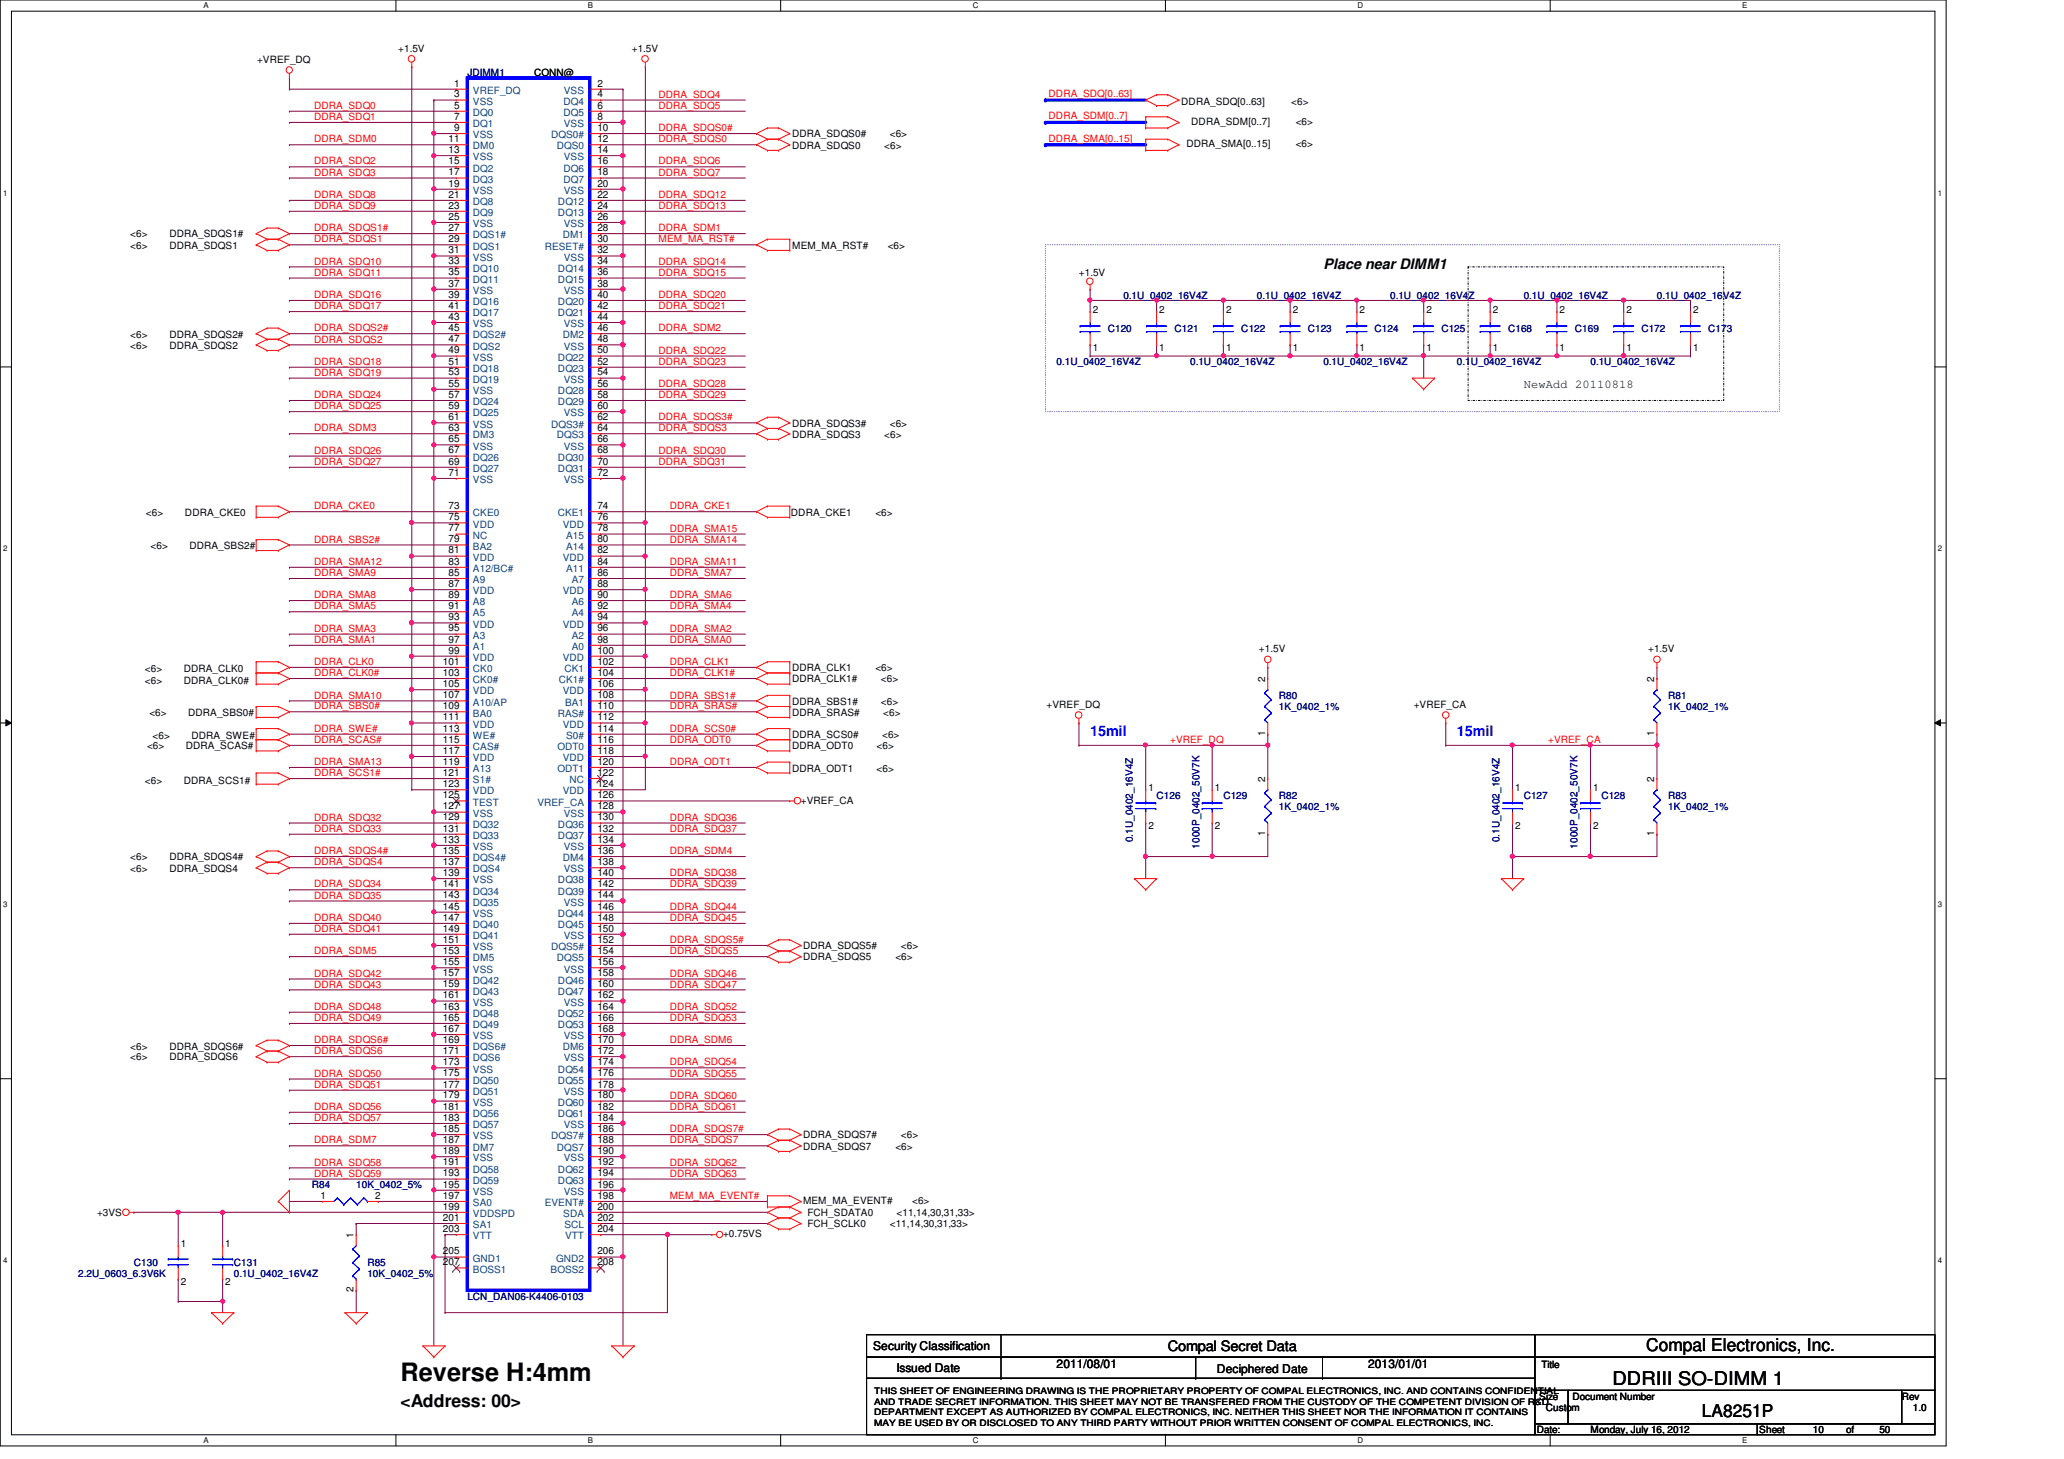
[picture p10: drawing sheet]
<svg xmlns="http://www.w3.org/2000/svg" width="297mm" height="210mm" viewBox="0 0 297 210" stroke-linecap="round" stroke-linejoin="round" font-family="sans-serif">
<defs><g id="words">
<text font-size="3.6" x="57.7" y="198.6">Reverse H:4mm</text>
<text font-size="2.7" x="232.1" y="199.3">DDRIII SO-DIMM 1</text>
<g font-size="2.5">
<text x="236.9" y="194.3">Compal Electronics, Inc.</text>
<text x="57.7" y="202.4">&lt;Address: 00&gt;</text>
<text x="244.9" y="203.9">LA8251P</text>
</g>
<g font-size="2.1">
<text x="190.5" y="38.7">Place near DIMM1</text>
<text x="168.1" y="194.4">Compal Secret Data</text>
</g>
<g font-size="2.1" fill="#00f">
<text x="156.9" y="105.9">15mil</text>
<text x="209.7" y="105.9">15mil</text>
</g>
<g font-size="1.7">
<text x="219.3" y="55.8">NewAdd 20110818</text>
<text x="125.7" y="194.3">Security Classification</text>
<text x="129" y="197.3">Issued Date</text>
<text x="152.1" y="196.8">2011/08/01</text>
<text x="175.1" y="197.5">Deciphered Date</text>
<text x="196.9" y="196.8">2013/01/01</text>
</g>
<g font-size="1.4">
<text x="37" y="9.1">+VREF_DQ</text>
<text x="57.3" y="7.5">+1.5V</text>
<text x="76.9" y="11">CONN@</text>
<text x="90.9" y="7.5">+1.5V</text>
<text x="65.4" y="12.4">1</text>
<text x="65.4" y="14">3</text>
<text x="65.4" y="15.6">5</text>
<text x="65.4" y="17.2">7</text>
<text x="86" y="12.4">2</text>
<text x="86" y="14">4</text>
<text x="86" y="15.6">6</text>
<text x="86" y="17.2">8</text>
<text x="170" y="15.1">DDRA_SDQ[0..63]</text>
<text x="171.4" y="18">DDRA_SDM[0..7]</text>
<text x="185.8" y="15.1">&lt;6&gt;</text>
<text x="186.5" y="18">&lt;6&gt;</text>
<text x="64.6" y="20.4">11</text>
<text x="64.6" y="22">13</text>
<text x="64.6" y="23.6">15</text>
<text x="65.4" y="18.8">9</text>
<text x="86" y="18.8">10</text>
<text x="86" y="20.4">12</text>
<text x="86" y="22">14</text>
<text x="86" y="23.6">16</text>
<text x="114" y="21.4">DDRA_SDQS0</text>
<text x="114" y="19.8">DDRA_SDQS0#</text>
<text x="127.3" y="21.4">&lt;6&gt;</text>
<text x="128.1" y="19.8">&lt;6&gt;</text>
<text x="170.8" y="21.2">DDRA_SMA[0..15]</text>
<text x="186.5" y="21.2">&lt;6&gt;</text>
<text x="64.6" y="25.2">17</text>
<text x="64.6" y="26.8">19</text>
<text x="64.6" y="28.4">21</text>
<text x="86" y="25.2">18</text>
<text x="86" y="26.8">20</text>
<text x="86" y="28.4">22</text>
<text x="18.8" y="34.2">&lt;6&gt;</text>
<text x="18.8" y="35.8">&lt;6&gt;</text>
<text x="24.4" y="34.2">DDRA_SDQS1#</text>
<text x="24.4" y="35.8">DDRA_SDQS1</text>
<text x="64.6" y="30">23</text>
<text x="64.6" y="31.6">25</text>
<text x="64.6" y="33.2">27</text>
<text x="64.6" y="34.8">29</text>
<text x="86" y="30">24</text>
<text x="86" y="31.6">26</text>
<text x="86" y="33.2">28</text>
<text x="86" y="34.8">30</text>
<text x="114" y="35.8">MEM_MA_RST#</text>
<text x="127.8" y="35.8">&lt;6&gt;</text>
<text x="64.6" y="36.4">31</text>
<text x="64.6" y="38">33</text>
<text x="64.6" y="39.6">35</text>
<text x="64.6" y="41.2">37</text>
<text x="86" y="36.4">32</text>
<text x="86" y="38">34</text>
<text x="86" y="39.6">36</text>
<text x="86" y="41.2">38</text>
<text x="155.3" y="39.8">+1.5V</text>
<text x="64.6" y="42.8">39</text>
<text x="64.6" y="44.4">41</text>
<text x="64.6" y="46">43</text>
<text x="64.6" y="47.6">45</text>
<text x="86" y="42.8">40</text>
<text x="86" y="44.4">42</text>
<text x="86" y="46">44</text>
<text x="86" y="47.6">46</text>
<text x="157.3" y="45">2</text>
<text x="166.8" y="45">2</text>
<text x="176.4" y="45">2</text>
<text x="186.1" y="45">2</text>
<text x="195.7" y="45">2</text>
<text x="205.3" y="45">2</text>
<text x="214.8" y="45">2</text>
<text x="224.4" y="45">2</text>
<text x="234.1" y="45">2</text>
<text x="243.7" y="45">2</text>
<text x="18.8" y="48.6">&lt;6&gt;</text>
<text x="18.8" y="50.2">&lt;6&gt;</text>
<text x="24.4" y="48.6">DDRA_SDQS2#</text>
<text x="24.4" y="50.2">DDRA_SDQS2</text>
<text x="64.6" y="49.2">47</text>
<text x="64.6" y="50.8">49</text>
<text x="64.6" y="52.5">51</text>
<text x="86" y="49.2">48</text>
<text x="86" y="50.8">50</text>
<text x="86" y="52.5">52</text>
<text x="157.3" y="50.5">1</text>
<text x="166.8" y="50.5">1</text>
<text x="176.4" y="50.5">1</text>
<text x="186.1" y="50.5">1</text>
<text x="195.7" y="50.5">1</text>
<text x="205.3" y="50.5">1</text>
<text x="214.8" y="50.5">1</text>
<text x="224.4" y="50.5">1</text>
<text x="234.1" y="50.5">1</text>
<text x="243.7" y="50.5">1</text>
<text x="64.6" y="54">53</text>
<text x="64.6" y="55.6">55</text>
<text x="64.6" y="57.2">57</text>
<text x="64.6" y="58.8">59</text>
<text x="86" y="54">54</text>
<text x="86" y="55.6">56</text>
<text x="86" y="57.2">58</text>
<text x="86" y="58.8">60</text>
<text x="64.6" y="60.5">61</text>
<text x="64.6" y="62">63</text>
<text x="64.6" y="63.6">65</text>
<text x="64.6" y="65.2">67</text>
<text x="86" y="60.5">62</text>
<text x="86" y="62">64</text>
<text x="86" y="63.6">66</text>
<text x="86" y="65.2">68</text>
<text x="114" y="63">DDRA_SDQS3</text>
<text x="114" y="61.4">DDRA_SDQS3#</text>
<text x="127.3" y="63">&lt;6&gt;</text>
<text x="128.1" y="61.4">&lt;6&gt;</text>
<text x="64.6" y="66.8">69</text>
<text x="64.6" y="68.5">71</text>
<text x="86" y="66.8">70</text>
<text x="86" y="68.5">72</text>
<text x="21" y="74.2">&lt;6&gt;</text>
<text x="26.6" y="74.2">DDRA_CKE0</text>
<text x="64.6" y="73.2">73</text>
<text x="64.6" y="74.8">75</text>
<text x="64.6" y="76.5">77</text>
<text x="86" y="73.2">74</text>
<text x="86" y="74.8">76</text>
<text x="86" y="76.5">78</text>
<text x="113.8" y="74.2">DDRA_CKE1</text>
<text x="126" y="74.2">&lt;6&gt;</text>
<text x="21.7" y="79">&lt;6&gt;</text>
<text x="27.3" y="79">DDRA_SBS2#</text>
<text x="64.6" y="78">79</text>
<text x="64.6" y="79.6">81</text>
<text x="64.6" y="81.2">83</text>
<text x="64.6" y="82.8">85</text>
<text x="86" y="78">80</text>
<text x="86" y="79.6">82</text>
<text x="86" y="81.2">84</text>
<text x="86" y="82.8">86</text>
<text x="64.6" y="84.5">87</text>
<text x="64.6" y="86">89</text>
<text x="64.6" y="87.6">91</text>
<text x="64.6" y="89.2">93</text>
<text x="86" y="84.5">88</text>
<text x="86" y="86">90</text>
<text x="86" y="87.6">92</text>
<text x="86" y="89.2">94</text>
<text x="63.8" y="95.6">101</text>
<text x="64.6" y="90.8">95</text>
<text x="64.6" y="92.5">97</text>
<text x="64.6" y="94">99</text>
<text x="86" y="90.8">96</text>
<text x="86" y="92.5">98</text>
<text x="86" y="94">100</text>
<text x="86" y="95.6">102</text>
<text x="181.2" y="93.9">+1.5V</text>
<text x="237.2" y="93.9">+1.5V</text>
<text x="20.9" y="96.7">&lt;6&gt;</text>
<text x="20.9" y="98.3">&lt;6&gt;</text>
<text x="26.5" y="96.7">DDRA_CLK0</text>
<text x="26.5" y="98.3">DDRA_CLK0#</text>
<text x="63.8" y="97.2">103</text>
<text x="63.8" y="98.8">105</text>
<text x="63.8" y="100.5">107</text>
<text x="86" y="97.2">104</text>
<text x="86" y="98.8">106</text>
<text x="86" y="100.5">108</text>
<text x="114" y="101.4">DDRA_SBS1#</text>
<text x="114" y="98.2">DDRA_CLK1#</text>
<text x="114" y="96.6">DDRA_CLK1</text>
<text x="126" y="96.6">&lt;6&gt;</text>
<text x="126.8" y="101.4">&lt;6&gt;</text>
<text x="126.8" y="98.2">&lt;6&gt;</text>
<text x="150.6" y="101.9">+VREF_DQ</text>
<text x="182.1" y="98.1" transform="rotate(-90 182.1 98.1)">2</text>
<text x="203.5" y="101.9">+VREF_CA</text>
<text x="238.1" y="98.1" transform="rotate(-90 238.1 98.1)">2</text>
<text x="21.2" y="107.8">&lt;6&gt;</text>
<text x="21.5" y="103">&lt;6&gt;</text>
<text x="22" y="106.3">&lt;6&gt;</text>
<text x="26.8" y="107.8">DDRA_SCAS#</text>
<text x="27.1" y="103">DDRA_SBS0#</text>
<text x="27.6" y="106.3">DDRA_SWE#</text>
<text x="63.8" y="102">109</text>
<text x="63.8" y="103.6">111</text>
<text x="63.8" y="105.2">113</text>
<text x="63.8" y="106.8">115</text>
<text x="86" y="102">110</text>
<text x="86" y="103.6">112</text>
<text x="86" y="105.2">114</text>
<text x="86" y="106.8">116</text>
<text x="114" y="103">DDRA_SRAS#</text>
<text x="114" y="106.2">DDRA_SCS0#</text>
<text x="114" y="107.8">DDRA_ODT0</text>
<text x="126.1" y="107.8">&lt;6&gt;</text>
<text x="127" y="106.2">&lt;6&gt;</text>
<text x="127.1" y="103">&lt;6&gt;</text>
<text x="182.1" y="105.9" transform="rotate(-90 182.1 105.9)">1</text>
<text x="238.1" y="105.9" transform="rotate(-90 238.1 105.9)">1</text>
<text x="20.9" y="112.7">&lt;6&gt;</text>
<text x="26.5" y="112.7">DDRA_SCS1#</text>
<text x="63.8" y="108.5">117</text>
<text x="63.8" y="110">119</text>
<text x="63.8" y="111.6">121</text>
<text x="63.8" y="113.2">123</text>
<text x="86" y="108.5">118</text>
<text x="86" y="110">120</text>
<text x="86" y="111.6">122</text>
<text x="86" y="113.2">124</text>
<text x="114" y="111">DDRA_ODT1</text>
<text x="126.1" y="111">&lt;6&gt;</text>
<text x="165.3" y="113.8">1</text>
<text x="174.8" y="113.8">1</text>
<text x="182.1" y="112.5" transform="rotate(-90 182.1 112.5)">2</text>
<text x="218.1" y="113.8">1</text>
<text x="229.3" y="113.8">1</text>
<text x="238.1" y="112.5" transform="rotate(-90 238.1 112.5)">2</text>
<text x="63.8" y="114.9">125</text>
<text x="63.8" y="116.5">127</text>
<text x="63.8" y="118">129</text>
<text x="63.8" y="119.6">131</text>
<text x="86" y="114.9">126</text>
<text x="86" y="116.5">128</text>
<text x="86" y="118">130</text>
<text x="86" y="119.6">132</text>
<text x="115.3" y="115.6">+VREF_CA</text>
<text x="165.3" y="119.3">2</text>
<text x="174.8" y="119.3">2</text>
<text x="218.1" y="119.3">2</text>
<text x="229.3" y="119.3">2</text>
<text x="18.8" y="123.8">&lt;6&gt;</text>
<text x="18.8" y="125.4">&lt;6&gt;</text>
<text x="24.4" y="123.8">DDRA_SDQS4#</text>
<text x="24.4" y="125.4">DDRA_SDQS4</text>
<text x="63.8" y="121.2">133</text>
<text x="63.8" y="122.9">135</text>
<text x="63.8" y="124.5">137</text>
<text x="86" y="121.2">134</text>
<text x="86" y="122.9">136</text>
<text x="86" y="124.5">138</text>
<text x="182.1" y="120.3" transform="rotate(-90 182.1 120.3)">1</text>
<text x="238.1" y="120.3" transform="rotate(-90 238.1 120.3)">1</text>
<text x="63.8" y="126">139</text>
<text x="63.8" y="127.6">141</text>
<text x="63.8" y="129.2">143</text>
<text x="63.8" y="130.9">145</text>
<text x="86" y="126">140</text>
<text x="86" y="127.6">142</text>
<text x="86" y="129.2">144</text>
<text x="86" y="130.9">146</text>
<text x="63.8" y="132.5">147</text>
<text x="63.8" y="134">149</text>
<text x="63.8" y="135.6">151</text>
<text x="63.8" y="137.2">153</text>
<text x="86" y="132.5">148</text>
<text x="86" y="134">150</text>
<text x="86" y="135.6">152</text>
<text x="86" y="137.2">154</text>
<text x="115.6" y="136.6">DDRA_SDQS5#</text>
<text x="129.7" y="136.6">&lt;6&gt;</text>
<text x="63.8" y="138.9">155</text>
<text x="63.8" y="140.5">157</text>
<text x="63.8" y="142">159</text>
<text x="63.8" y="143.6">161</text>
<text x="86" y="138.9">156</text>
<text x="86" y="140.5">158</text>
<text x="86" y="142">160</text>
<text x="86" y="143.6">162</text>
<text x="115.6" y="138.2">DDRA_SDQS5</text>
<text x="128.9" y="138.2">&lt;6&gt;</text>
<text x="63.8" y="145.2">163</text>
<text x="63.8" y="146.9">165</text>
<text x="63.8" y="148.5">167</text>
<text x="86" y="145.2">164</text>
<text x="86" y="146.9">166</text>
<text x="86" y="148.5">168</text>
<text x="18.8" y="151">&lt;6&gt;</text>
<text x="18.8" y="152.6">&lt;6&gt;</text>
<text x="24.4" y="151">DDRA_SDQS6#</text>
<text x="24.4" y="152.6">DDRA_SDQS6</text>
<text x="63.8" y="150">169</text>
<text x="63.8" y="151.6">171</text>
<text x="63.8" y="153.2">173</text>
<text x="63.8" y="154.9">175</text>
<text x="86" y="150">170</text>
<text x="86" y="151.6">172</text>
<text x="86" y="153.2">174</text>
<text x="86" y="154.9">176</text>
<text x="63.8" y="156.5">177</text>
<text x="63.8" y="158">179</text>
<text x="63.8" y="159.6">181</text>
<text x="63.8" y="161.2">183</text>
<text x="86" y="156.5">178</text>
<text x="86" y="158">180</text>
<text x="86" y="159.6">182</text>
<text x="86" y="161.2">184</text>
<text x="63.8" y="162.9">185</text>
<text x="63.8" y="164.5">187</text>
<text x="63.8" y="166">189</text>
<text x="63.8" y="167.6">191</text>
<text x="86" y="162.9">186</text>
<text x="86" y="164.5">188</text>
<text x="86" y="166">190</text>
<text x="86" y="167.6">192</text>
<text x="115.6" y="165.4">DDRA_SDQS7</text>
<text x="115.6" y="163.8">DDRA_SDQS7#</text>
<text x="128.9" y="165.4">&lt;6&gt;</text>
<text x="129.7" y="163.8">&lt;6&gt;</text>
<text x="46.1" y="172.5">1</text>
<text x="54" y="172.5">2</text>
<text x="63.8" y="169.2">193</text>
<text x="63.8" y="170.9">195</text>
<text x="63.8" y="172.5">197</text>
<text x="86" y="169.2">194</text>
<text x="86" y="170.9">196</text>
<text x="86" y="172.5">198</text>
<text x="115.6" y="173.2">MEM_MA_EVENT#</text>
<text x="131.3" y="173.2">&lt;6&gt;</text>
<text x="14" y="175">+3VS</text>
<text x="26" y="179.5">1</text>
<text x="32.4" y="179.5">1</text>
<text x="50.9" y="178.1" transform="rotate(-90 50.9 178.1)">1</text>
<text x="63.8" y="174">199</text>
<text x="63.8" y="175.6">201</text>
<text x="63.8" y="177.2">203</text>
<text x="86" y="174">200</text>
<text x="86" y="175.6">202</text>
<text x="86" y="177.2">204</text>
<text x="104.1" y="178">+0.75VS</text>
<text x="116.2" y="175">FCH_SDATA0</text>
<text x="116.2" y="176.6">FCH_SCLK0</text>
<text x="128.1" y="176.6">&lt;11,14,30,31,33&gt;</text>
<text x="129" y="175">&lt;11,14,30,31,33&gt;</text>
<text x="26" y="184.9">2</text>
<text x="32.4" y="184.9">2</text>
<text x="50.9" y="185.9" transform="rotate(-90 50.9 185.9)">2</text>
<text x="63.8" y="180.5">205</text>
<text x="63.8" y="182">207</text>
<text x="86" y="180.5">206</text>
<text x="86" y="182">208</text>
<text x="221.8" y="196.8">Title</text>
<text x="221.5" y="201.4">Size</text>
<text x="222.5" y="203">Custom</text>
<text x="226.3" y="201.4">Document Number</text>
<text x="273.7" y="201.4">Rev</text>
<text x="275.3" y="203">1.0</text>
<text x="221.2" y="206.2">Date:</text>
<text x="228.9" y="206.2">Monday, July 16, 2012</text>
<text x="253.2" y="206.2">Sheet</text>
<text x="260.9" y="206.2">10</text>
<text x="265.7" y="206.2">of</text>
<text x="270.5" y="206.2">50</text>
</g>
<g font-size="1.4" fill="#000080">
<text x="67.3" y="11">JDIMM1</text>
<text x="159.4" y="47.8">C120</text>
<text x="161.7" y="43">0.1U_0402_16V4Z</text>
<text x="169" y="47.8">C121</text>
<text x="178.6" y="47.8">C122</text>
<text x="180.9" y="43">0.1U_0402_16V4Z</text>
<text x="188.2" y="47.8">C123</text>
<text x="197.8" y="47.8">C124</text>
<text x="200.1" y="43">0.1U_0402_16V4Z</text>
<text x="207.4" y="47.8">C125</text>
<text x="217" y="47.8">C168</text>
<text x="219.3" y="43">0.1U_0402_16V4Z</text>
<text x="226.6" y="47.8">C169</text>
<text x="236.2" y="47.8">C172</text>
<text x="238.5" y="43">0.1U_0402_16V4Z</text>
<text x="245.8" y="47.8">C173</text>
<text x="152.1" y="52.6">0.1U_0402_16V4Z</text>
<text x="171.3" y="52.6">0.1U_0402_16V4Z</text>
<text x="190.5" y="52.6">0.1U_0402_16V4Z</text>
<text x="209.7" y="52.6">0.1U_0402_16V4Z</text>
<text x="228.9" y="52.6">0.1U_0402_16V4Z</text>
<text x="184.1" y="100.6">R80</text>
<text x="240.1" y="100.6">R81</text>
<text x="184.1" y="102.2">1K_0402_1%</text>
<text x="240.1" y="102.2">1K_0402_1%</text>
<text x="166.5" y="115">C126</text>
<text x="176.1" y="115">C129</text>
<text x="184.1" y="115">R82</text>
<text x="184.1" y="116.6">1K_0402_1%</text>
<text x="219.3" y="115">C127</text>
<text x="230.5" y="115">C128</text>
<text x="240.1" y="115">R83</text>
<text x="240.1" y="116.6">1K_0402_1%</text>
<text x="163" y="121.2" transform="rotate(-90 163 121.2)">0.1U_0402_16V4Z</text>
<text x="172.6" y="122.1" transform="rotate(-90 172.6 122.1)">1000P_0402_50V7K</text>
<text x="215.8" y="121.2" transform="rotate(-90 215.8 121.2)">0.1U_0402_16V4Z</text>
<text x="227" y="122.1" transform="rotate(-90 227 122.1)">1000P_0402_50V7K</text>
<text x="44.9" y="171">R84</text>
<text x="51.3" y="171">10K_0402_5%</text>
<text x="11.3" y="183.8">2.2U_0603_6.3V6K</text>
<text x="19.3" y="182.2">C130</text>
<text x="33.7" y="182.2">C131</text>
<text x="33.7" y="183.8">0.1U_0402_16V4Z</text>
<text x="52.9" y="182.2">R85</text>
<text x="52.9" y="183.8">10K_0402_5%</text>
<text x="67.3" y="187">LCN_DAN06-K4406-0103</text>
</g>
<g font-size="1.4" fill="#f00">
<text x="45.2" y="15.7">DDRA_SDQ0</text>
<text x="45.2" y="17.3">DDRA_SDQ1</text>
<text x="94.8" y="15.7">DDRA_SDQ5</text>
<text x="94.8" y="14.1">DDRA_SDQ4</text>
<text x="150.9" y="13.9">DDRA_SDQ[0..63]</text>
<text x="150.9" y="17.1">DDRA_SDM[0..7]</text>
<text x="45.2" y="23.7">DDRA_SDQ2</text>
<text x="45.2" y="20.5">DDRA_SDM0</text>
<text x="94.8" y="18.9">DDRA_SDQS0#</text>
<text x="94.8" y="23.7">DDRA_SDQ6</text>
<text x="94.8" y="20.5">DDRA_SDQS0</text>
<text x="150.9" y="20.4">DDRA_SMA[0..15]</text>
<text x="45.2" y="25.3">DDRA_SDQ3</text>
<text x="45.2" y="28.5">DDRA_SDQ8</text>
<text x="94.8" y="28.5">DDRA_SDQ12</text>
<text x="94.8" y="25.3">DDRA_SDQ7</text>
<text x="45.2" y="30.1">DDRA_SDQ9</text>
<text x="45.2" y="33.3">DDRA_SDQS1#</text>
<text x="45.2" y="34.9">DDRA_SDQS1</text>
<text x="94.8" y="33.3">DDRA_SDM1</text>
<text x="94.8" y="34.9">MEM_MA_RST#</text>
<text x="94.8" y="30.1">DDRA_SDQ13</text>
<text x="45.2" y="38.1">DDRA_SDQ10</text>
<text x="45.2" y="39.7">DDRA_SDQ11</text>
<text x="94.8" y="38.1">DDRA_SDQ14</text>
<text x="94.8" y="39.7">DDRA_SDQ15</text>
<text x="45.2" y="42.9">DDRA_SDQ16</text>
<text x="45.2" y="47.7">DDRA_SDQS2#</text>
<text x="45.2" y="44.5">DDRA_SDQ17</text>
<text x="94.8" y="47.7">DDRA_SDM2</text>
<text x="94.8" y="42.9">DDRA_SDQ20</text>
<text x="94.8" y="44.5">DDRA_SDQ21</text>
<text x="45.2" y="49.3">DDRA_SDQS2</text>
<text x="45.2" y="52.5">DDRA_SDQ18</text>
<text x="94.8" y="50.9">DDRA_SDQ22</text>
<text x="94.8" y="52.5">DDRA_SDQ23</text>
<text x="45.2" y="58.9">DDRA_SDQ25</text>
<text x="45.2" y="54.1">DDRA_SDQ19</text>
<text x="45.2" y="57.3">DDRA_SDQ24</text>
<text x="94.8" y="55.7">DDRA_SDQ28</text>
<text x="94.8" y="57.3">DDRA_SDQ29</text>
<text x="45.2" y="65.3">DDRA_SDQ26</text>
<text x="45.2" y="62.1">DDRA_SDM3</text>
<text x="94.8" y="65.3">DDRA_SDQ30</text>
<text x="94.8" y="62.1">DDRA_SDQS3</text>
<text x="94.8" y="60.5">DDRA_SDQS3#</text>
<text x="45.2" y="66.9">DDRA_SDQ27</text>
<text x="94.8" y="66.9">DDRA_SDQ31</text>
<text x="45.2" y="73.3">DDRA_CKE0</text>
<text x="96.4" y="73.3">DDRA_CKE1</text>
<text x="96.4" y="76.5">DDRA_SMA15</text>
<text x="45.2" y="81.3">DDRA_SMA12</text>
<text x="45.2" y="82.9">DDRA_SMA9</text>
<text x="45.2" y="78.1">DDRA_SBS2#</text>
<text x="96.4" y="82.9">DDRA_SMA7</text>
<text x="96.4" y="81.3">DDRA_SMA11</text>
<text x="96.4" y="78.1">DDRA_SMA14</text>
<text x="45.2" y="86.1">DDRA_SMA8</text>
<text x="45.2" y="87.7">DDRA_SMA5</text>
<text x="96.4" y="86.1">DDRA_SMA6</text>
<text x="96.4" y="87.7">DDRA_SMA4</text>
<text x="45.2" y="90.9">DDRA_SMA3</text>
<text x="45.2" y="92.5">DDRA_SMA1</text>
<text x="45.2" y="95.7">DDRA_CLK0</text>
<text x="96.4" y="92.5">DDRA_SMA0</text>
<text x="96.4" y="95.7">DDRA_CLK1</text>
<text x="96.4" y="90.9">DDRA_SMA2</text>
<text x="45.2" y="100.5">DDRA_SMA10</text>
<text x="45.2" y="97.3">DDRA_CLK0#</text>
<text x="96.4" y="100.5">DDRA_SBS1#</text>
<text x="96.4" y="97.3">DDRA_CLK1#</text>
<text x="45.2" y="105.3">DDRA_SWE#</text>
<text x="45.2" y="102.1">DDRA_SBS0#</text>
<text x="45.2" y="106.9">DDRA_SCAS#</text>
<text x="96.4" y="102.1">DDRA_SRAS#</text>
<text x="96.4" y="105.3">DDRA_SCS0#</text>
<text x="96.4" y="106.9">DDRA_ODT0</text>
<text x="168.4" y="106.9">+VREF_DQ</text>
<text x="222.8" y="106.9">+VREF_CA</text>
<text x="45.2" y="111.7">DDRA_SCS1#</text>
<text x="45.2" y="110.1">DDRA_SMA13</text>
<text x="96.4" y="110.1">DDRA_ODT1</text>
<text x="45.2" y="119.7">DDRA_SDQ33</text>
<text x="45.2" y="118.1">DDRA_SDQ32</text>
<text x="96.4" y="118.1">DDRA_SDQ36</text>
<text x="96.4" y="119.7">DDRA_SDQ37</text>
<text x="45.2" y="124.5">DDRA_SDQS4</text>
<text x="45.2" y="122.9">DDRA_SDQS4#</text>
<text x="96.4" y="122.9">DDRA_SDM4</text>
<text x="45.2" y="129.3">DDRA_SDQ35</text>
<text x="45.2" y="127.7">DDRA_SDQ34</text>
<text x="96.4" y="127.7">DDRA_SDQ39</text>
<text x="96.4" y="130.9">DDRA_SDQ44</text>
<text x="96.4" y="126.1">DDRA_SDQ38</text>
<text x="45.2" y="137.3">DDRA_SDM5</text>
<text x="45.2" y="132.5">DDRA_SDQ40</text>
<text x="45.2" y="134.1">DDRA_SDQ41</text>
<text x="96.4" y="135.7">DDRA_SDQS5#</text>
<text x="96.4" y="137.3">DDRA_SDQS5</text>
<text x="96.4" y="132.5">DDRA_SDQ45</text>
<text x="45.2" y="140.5">DDRA_SDQ42</text>
<text x="45.2" y="142.1">DDRA_SDQ43</text>
<text x="96.4" y="140.5">DDRA_SDQ46</text>
<text x="96.4" y="142.1">DDRA_SDQ47</text>
<text x="45.2" y="146.9">DDRA_SDQ49</text>
<text x="45.2" y="145.3">DDRA_SDQ48</text>
<text x="96.4" y="145.3">DDRA_SDQ52</text>
<text x="96.4" y="146.9">DDRA_SDQ53</text>
<text x="45.2" y="151.7">DDRA_SDQS6</text>
<text x="45.2" y="150.1">DDRA_SDQS6#</text>
<text x="45.2" y="154.9">DDRA_SDQ50</text>
<text x="96.4" y="150.1">DDRA_SDM6</text>
<text x="96.4" y="153.3">DDRA_SDQ54</text>
<text x="96.4" y="154.9">DDRA_SDQ55</text>
<text x="45.2" y="161.3">DDRA_SDQ57</text>
<text x="45.2" y="156.5">DDRA_SDQ51</text>
<text x="45.2" y="159.7">DDRA_SDQ56</text>
<text x="96.4" y="158.1">DDRA_SDQ60</text>
<text x="96.4" y="159.7">DDRA_SDQ61</text>
<text x="45.2" y="167.7">DDRA_SDQ58</text>
<text x="45.2" y="164.5">DDRA_SDM7</text>
<text x="96.4" y="164.5">DDRA_SDQS7</text>
<text x="96.4" y="162.9">DDRA_SDQS7#</text>
<text x="96.4" y="167.7">DDRA_SDQ62</text>
<text x="45.2" y="169.3">DDRA_SDQ59</text>
<text x="96.4" y="169.3">DDRA_SDQ63</text>
<text x="96.4" y="172.5">MEM_MA_EVENT#</text>
</g>
<g font-size="1.4" fill="#004080">
<text x="68.1" y="13.5">VREF_DQ</text>
<text x="68.1" y="15.1">VSS</text>
<text x="68.1" y="16.7">DQ0</text>
<text x="81.1" y="15.1">DQ4</text>
<text x="81.1" y="16.7">DQ5</text>
<text x="81.1" y="13.5">VSS</text>
<text x="68.1" y="18.3">DQ1</text>
<text x="68.1" y="19.9">VSS</text>
<text x="68.1" y="21.5">DM0</text>
<text x="68.1" y="23.1">VSS</text>
<text x="79.3" y="19.9">DQS0#</text>
<text x="80.1" y="21.5">DQS0</text>
<text x="81.1" y="18.3">VSS</text>
<text x="81.1" y="23.1">VSS</text>
<text x="68.1" y="24.7">DQ2</text>
<text x="68.1" y="26.3">DQ3</text>
<text x="68.1" y="27.9">VSS</text>
<text x="68.1" y="29.5">DQ8</text>
<text x="80.3" y="29.5">DQ12</text>
<text x="81.1" y="24.7">DQ6</text>
<text x="81.1" y="26.3">DQ7</text>
<text x="81.1" y="27.9">VSS</text>
<text x="68.1" y="31.1">DQ9</text>
<text x="68.1" y="32.7">VSS</text>
<text x="68.1" y="34.3">DQS1#</text>
<text x="68.1" y="35.9">DQS1</text>
<text x="78.4" y="35.9">RESET#</text>
<text x="80.3" y="31.1">DQ13</text>
<text x="81" y="34.3">DM1</text>
<text x="81.1" y="32.7">VSS</text>
<text x="68.1" y="37.5">VSS</text>
<text x="68.1" y="39.1">DQ10</text>
<text x="68.1" y="40.7">DQ11</text>
<text x="80.3" y="39.1">DQ14</text>
<text x="80.3" y="40.7">DQ15</text>
<text x="81.1" y="37.5">VSS</text>
<text x="68.1" y="42.3">VSS</text>
<text x="68.1" y="43.9">DQ16</text>
<text x="68.1" y="45.5">DQ17</text>
<text x="68.1" y="47.1">VSS</text>
<text x="80.3" y="43.9">DQ20</text>
<text x="80.3" y="45.5">DQ21</text>
<text x="81.1" y="42.3">VSS</text>
<text x="81.1" y="47.1">VSS</text>
<text x="68.1" y="48.7">DQS2#</text>
<text x="68.1" y="50.3">DQS2</text>
<text x="68.1" y="51.9">VSS</text>
<text x="68.1" y="53.5">DQ18</text>
<text x="80.3" y="51.9">DQ22</text>
<text x="80.3" y="53.5">DQ23</text>
<text x="81" y="48.7">DM2</text>
<text x="81.1" y="50.3">VSS</text>
<text x="68.1" y="55.1">DQ19</text>
<text x="68.1" y="56.7">VSS</text>
<text x="68.1" y="58.3">DQ24</text>
<text x="68.1" y="59.9">DQ25</text>
<text x="80.3" y="56.7">DQ28</text>
<text x="80.3" y="58.3">DQ29</text>
<text x="81.1" y="55.1">VSS</text>
<text x="81.1" y="59.9">VSS</text>
<text x="68.1" y="61.5">VSS</text>
<text x="68.1" y="63.1">DM3</text>
<text x="68.1" y="64.7">VSS</text>
<text x="79.3" y="61.5">DQS3#</text>
<text x="80.1" y="63.1">DQS3</text>
<text x="81.1" y="64.7">VSS</text>
<text x="68.1" y="66.3">DQ26</text>
<text x="68.1" y="67.9">DQ27</text>
<text x="68.1" y="69.5">VSS</text>
<text x="80.3" y="66.3">DQ30</text>
<text x="80.3" y="67.9">DQ31</text>
<text x="81.1" y="69.5">VSS</text>
<text x="68.1" y="74.3">CKE0</text>
<text x="68.1" y="75.9">VDD</text>
<text x="68.1" y="77.5">NC</text>
<text x="80.3" y="74.3">CKE1</text>
<text x="81" y="75.9">VDD</text>
<text x="81.5" y="77.5">A15</text>
<text x="68.1" y="79.1">BA2</text>
<text x="68.1" y="80.7">VDD</text>
<text x="68.1" y="82.3">A12/BC#</text>
<text x="68.1" y="83.9">A9</text>
<text x="81" y="80.7">VDD</text>
<text x="81.5" y="79.1">A14</text>
<text x="81.5" y="82.3">A11</text>
<text x="82.3" y="83.9">A7</text>
<text x="68.1" y="85.5">VDD</text>
<text x="68.1" y="87.1">A8</text>
<text x="68.1" y="88.7">A5</text>
<text x="81" y="85.5">VDD</text>
<text x="82.3" y="87.1">A6</text>
<text x="82.3" y="88.7">A4</text>
<text x="68.1" y="90.3">VDD</text>
<text x="68.1" y="91.9">A3</text>
<text x="68.1" y="93.5">A1</text>
<text x="68.1" y="95.1">VDD</text>
<text x="81" y="90.3">VDD</text>
<text x="81" y="95.1">VDD</text>
<text x="82.3" y="91.9">A2</text>
<text x="82.3" y="93.5">A0</text>
<text x="68.1" y="96.7">CK0</text>
<text x="68.1" y="98.3">CK0#</text>
<text x="68.1" y="99.9">VDD</text>
<text x="68.1" y="101.5">A10/AP</text>
<text x="80.4" y="98.3">CK1#</text>
<text x="81" y="99.9">VDD</text>
<text x="81.2" y="96.7">CK1</text>
<text x="81.3" y="101.5">BA1</text>
<text x="68.1" y="103.1">BA0</text>
<text x="68.1" y="104.7">VDD</text>
<text x="68.1" y="106.3">WE#</text>
<text x="68.1" y="107.9">CAS#</text>
<text x="80.2" y="107.9">ODT0</text>
<text x="80.3" y="103.1">RAS#</text>
<text x="81" y="104.7">VDD</text>
<text x="81.5" y="106.3">S0#</text>
<text x="68.1" y="109.5">VDD</text>
<text x="68.1" y="111.1">A13</text>
<text x="68.1" y="112.7">S1#</text>
<text x="80.2" y="111.1">ODT1</text>
<text x="81" y="109.5">VDD</text>
<text x="82" y="112.7">NC</text>
<text x="68.1" y="114.3">VDD</text>
<text x="68.1" y="115.9">TEST</text>
<text x="68.1" y="117.5">VSS</text>
<text x="68.1" y="119.1">DQ32</text>
<text x="77.3" y="115.9">VREF_CA</text>
<text x="80.3" y="119.1">DQ36</text>
<text x="81" y="114.3">VDD</text>
<text x="81.1" y="117.5">VSS</text>
<text x="68.1" y="120.7">DQ33</text>
<text x="68.1" y="122.3">VSS</text>
<text x="68.1" y="123.9">DQS4#</text>
<text x="68.1" y="125.5">DQS4</text>
<text x="80.3" y="120.7">DQ37</text>
<text x="81" y="123.9">DM4</text>
<text x="81.1" y="122.3">VSS</text>
<text x="81.1" y="125.5">VSS</text>
<text x="68.1" y="127.1">VSS</text>
<text x="68.1" y="128.7">DQ34</text>
<text x="68.1" y="130.3">DQ35</text>
<text x="68.1" y="131.9">VSS</text>
<text x="80.3" y="127.1">DQ38</text>
<text x="80.3" y="128.7">DQ39</text>
<text x="80.3" y="131.9">DQ44</text>
<text x="81.1" y="130.3">VSS</text>
<text x="68.1" y="133.5">DQ40</text>
<text x="68.1" y="135.1">DQ41</text>
<text x="68.1" y="136.7">VSS</text>
<text x="79.3" y="136.7">DQS5#</text>
<text x="80.3" y="133.5">DQ45</text>
<text x="81.1" y="135.1">VSS</text>
<text x="68.1" y="138.3">DM5</text>
<text x="68.1" y="139.9">VSS</text>
<text x="68.1" y="141.5">DQ42</text>
<text x="68.1" y="143.1">DQ43</text>
<text x="80.1" y="138.3">DQS5</text>
<text x="80.3" y="141.5">DQ46</text>
<text x="80.3" y="143.1">DQ47</text>
<text x="81.1" y="139.9">VSS</text>
<text x="68.1" y="144.7">VSS</text>
<text x="68.1" y="146.3">DQ48</text>
<text x="68.1" y="147.9">DQ49</text>
<text x="68.1" y="149.5">VSS</text>
<text x="80.3" y="146.3">DQ52</text>
<text x="80.3" y="147.9">DQ53</text>
<text x="81.1" y="144.7">VSS</text>
<text x="81.1" y="149.5">VSS</text>
<text x="68.1" y="151.1">DQS6#</text>
<text x="68.1" y="152.7">DQS6</text>
<text x="68.1" y="154.3">VSS</text>
<text x="68.1" y="155.9">DQ50</text>
<text x="80.3" y="154.3">DQ54</text>
<text x="80.3" y="155.9">DQ55</text>
<text x="81" y="151.1">DM6</text>
<text x="81.1" y="152.7">VSS</text>
<text x="68.1" y="157.5">DQ51</text>
<text x="68.1" y="159.1">VSS</text>
<text x="68.1" y="160.7">DQ56</text>
<text x="80.3" y="159.1">DQ60</text>
<text x="80.3" y="160.7">DQ61</text>
<text x="81.1" y="157.5">VSS</text>
<text x="68.1" y="162.3">DQ57</text>
<text x="68.1" y="163.9">VSS</text>
<text x="68.1" y="165.5">DM7</text>
<text x="68.1" y="167.1">VSS</text>
<text x="79.3" y="163.9">DQS7#</text>
<text x="80.1" y="165.5">DQS7</text>
<text x="81.1" y="162.3">VSS</text>
<text x="81.1" y="167.1">VSS</text>
<text x="68.1" y="168.7">DQ58</text>
<text x="68.1" y="170.3">DQ59</text>
<text x="68.1" y="171.9">VSS</text>
<text x="68.1" y="173.5">SA0</text>
<text x="78.4" y="173.5">EVENT#</text>
<text x="80.3" y="168.7">DQ62</text>
<text x="80.3" y="170.3">DQ63</text>
<text x="81.1" y="171.9">VSS</text>
<text x="68.1" y="175.1">VDDSPD</text>
<text x="68.1" y="176.7">SA1</text>
<text x="68.1" y="178.3">VTT</text>
<text x="81.1" y="175.1">SDA</text>
<text x="81.2" y="176.7">SCL</text>
<text x="81.3" y="178.3">VTT</text>
<text x="68.1" y="181.5">GND1</text>
<text x="68.1" y="183.1">BOSS1</text>
<text x="79.2" y="183.1">BOSS2</text>
<text x="80" y="181.5">GND2</text>
</g>
<g font-size="1.3">
<text x="125.8" y="200.6">THIS SHEET OF ENGINEERING DRAWING IS THE PROPRIETARY PROPERTY OF COMPAL ELECTRONICS, INC. AND CONTAINS CONFIDENTIAL</text>
<text x="125.8" y="202.1">AND TRADE SECRET INFORMATION. THIS SHEET MAY NOT BE TRANSFERED FROM THE CUSTODY OF THE COMPETENT DIVISION OF R&amp;D</text>
<text x="125.8" y="203.6">DEPARTMENT EXCEPT AS AUTHORIZED BY COMPAL ELECTRONICS, INC. NEITHER THIS SHEET NOR THE INFORMATION IT CONTAINS</text>
<text x="125.8" y="205.1">MAY BE USED BY OR DISCLOSED TO ANY THIRD PARTY WITHOUT PRIOR WRITTEN CONSENT OF COMPAL ELECTRONICS, INC.</text>
</g>
<g font-size="1.1">
<text x="29.3" y="1.1">A</text>
<text x="84.6" y="1.1">B</text>
<text x="140" y="1.1">C</text>
<text x="195.4" y="1.1">D</text>
<text x="250.7" y="1.1">E</text>
<text x=".5" y="28.2">1</text>
<text x="278.9" y="28.2">1</text>
<text x=".5" y="79.3">2</text>
<text x="278.9" y="79.3">2</text>
<text x=".5" y="130.6">3</text>
<text x="278.9" y="130.6">3</text>
<text x=".5" y="181.7">4</text>
<text x="278.9" y="181.7">4</text>
<text x="29.3" y="207.6">A</text>
<text x="84.6" y="207.6">B</text>
<text x="140" y="207.6">C</text>
<text x="195.4" y="207.6">D</text>
<text x="250.7" y="207.6">E</text>
</g>
</g></defs>
<path d="M0 0h280.1v208h-280.1zM1.6 1.6h276.9v204.8h-276.9z" fill="none" stroke="#000" stroke-width=".14"/>
<g fill="#fff">
<path d="M29.3 .2h.7v1.2h-.7z"/>
<path d="M29.3 206.6h.7v1.2h-.7z"/>
</g>
<path d="M57 0v1.6M57 206.4v1.6" fill="none" stroke="#000" stroke-width=".14"/>
<g fill="#fff">
<path d="M84.6 .2h.7v1.2h-.7z"/>
<path d="M84.6 206.6h.7v1.2h-.7z"/>
</g>
<path d="M112.3 0v1.6M112.3 206.4v1.6" fill="none" stroke="#000" stroke-width=".14"/>
<g fill="#fff">
<path d="M140 .2h.8v1.2h-.8z"/>
<path d="M140 206.6h.8v1.2h-.8z"/>
</g>
<path d="M167.7 0v1.6M167.7 206.4v1.6" fill="none" stroke="#000" stroke-width=".14"/>
<g fill="#fff">
<path d="M195.4 .2h.7v1.2h-.7z"/>
<path d="M195.4 206.6h.7v1.2h-.7z"/>
</g>
<path d="M223.1 0v1.6M223.1 206.4v1.6" fill="none" stroke="#000" stroke-width=".14"/>
<g fill="#fff">
<path d="M250.7 .2h.8v1.2h-.8z"/>
<path d="M250.7 206.6h.8v1.2h-.8z"/>
<path d="M.5 27.2h.6v1.2h-.6z"/>
<path d="M278.9 27.2h.6v1.2h-.6z"/>
<path d="M.5 78.4h.6v1.1h-.6z"/>
<path d="M278.9 78.4h.6v1.1h-.6z"/>
</g>
<path d="M0 52.8h1.6M278.5 52.8h1.6" fill="none" stroke="#000" stroke-width=".14"/>
<g fill="#fff">
<path d="M.5 129.6h.6v1.2h-.6z"/>
<path d="M278.9 129.6h.6v1.2h-.6z"/>
</g>
<path d="M0 104h1.6M.8 103.5l.8 .5-.8 .4zM278.5 104l.8-.5v.9zM278.5 104h1.6" fill="none" stroke="#000" stroke-width=".14"/>
<path d="M.8 103.5l.8 .5-.8 .4zM278.5 104l.8-.5v.9z" fill="#000"/>
<g fill="#fff">
<path d="M.5 180.8h.6v1.1h-.6z"/>
<path d="M278.9 180.8h.6v1.1h-.6z"/>
</g>
<path d="M0 155.2h1.6M278.5 155.2h1.6" fill="none" stroke="#000" stroke-width=".14"/>
<path d="M150.4 35.2h105.7v24h-105.7z" fill="none" stroke="#00f" stroke-width=".14" stroke-dasharray="0 .3"/>
<path d="M211.3 38.4h36.8v19.2h-36.8z" fill="none" stroke="#000" stroke-width=".14" stroke-dasharray=".3 .3 0 .3"/>
<path d="M59.3 108.8h.1M59.3 108.8v4.8" fill="none" stroke="#800040" stroke-width=".14"/>
<circle cx="59.2" cy="108.8" r=".3" fill="#f0f"/>
<circle cx="59.2" cy="108.8" r=".3" fill="none" stroke="#f0f" stroke-width=".14"/>
<path d="M59.3 89.6h.1M59.3 89.6v4.8" fill="none" stroke="#800040" stroke-width=".14"/>
<circle cx="59.2" cy="89.6" r=".31" fill="#f0f"/>
<circle cx="59.2" cy="89.6" r=".31" fill="none" stroke="#f0f" stroke-width=".14"/>
<path d="M59.3 75.2h.1M59.3 75.2v4.8" fill="none" stroke="#800040" stroke-width=".14"/>
<circle cx="59.2" cy="75.2" r=".3" fill="#f0f"/>
<circle cx="59.2" cy="75.2" r=".3" fill="none" stroke="#f0f" stroke-width=".14"/>
<path d="M59.3 104h.1M59.3 104v4.8" fill="none" stroke="#800040" stroke-width=".14"/>
<circle cx="59.2" cy="104" r=".3" fill="#f0f"/>
<circle cx="59.2" cy="104" r=".3" fill="none" stroke="#f0f" stroke-width=".14"/>
<path d="M59.3 99.2h.1M59.3 99.2v4.8" fill="none" stroke="#800040" stroke-width=".14"/>
<circle cx="59.2" cy="99.2" r=".3" fill="#f0f"/>
<circle cx="59.2" cy="99.2" r=".3" fill="none" stroke="#f0f" stroke-width=".14"/>
<path d="M59.3 94.4h.1M59.3 94.4v4.8" fill="none" stroke="#800040" stroke-width=".14"/>
<circle cx="59.2" cy="94.4" r=".3" fill="#f0f"/>
<circle cx="59.2" cy="94.4" r=".3" fill="none" stroke="#f0f" stroke-width=".14"/>
<path d="M59.3 80h.1M59.3 80v4.8" fill="none" stroke="#800040" stroke-width=".14"/>
<circle cx="59.2" cy="80" r=".3" fill="#f0f"/>
<circle cx="59.2" cy="80" r=".3" fill="none" stroke="#f0f" stroke-width=".14"/>
<path d="M59.3 84.8h.1M59.3 84.8v4.8" fill="none" stroke="#800040" stroke-width=".14"/>
<circle cx="59.2" cy="84.8" r=".3" fill="#f0f"/>
<circle cx="59.2" cy="84.8" r=".3" fill="none" stroke="#f0f" stroke-width=".14"/>
<g fill="none" stroke="#800040" stroke-width=".14">
<path d="M59.3 9.6h.1M59.3 9.6v65.6M86.4 16h.1M86.4 19.2h.1M86.4 16h20.9M86.4 19.2h22.5M41.7 24h.1M41.7 24h24M62.4 22.4h.1M62.4 22.4h3.3M86.4 38.4h.1M86.4 38.4h20.9"/>
<path d="M41.7 59.2h.1M41.7 59.2h24M86.4 51.2h.1M86.4 54.4h.1M86.4 51.2h20.9M86.4 54.4h3.3M41.7 65.6h.1M41.7 65.6h24M86.4 73.6h.1M86.4 73.6h22.5M41.7 81.6h.1M41.7 81.6h24"/>
<path d="M59.3 99.2h.1M59.3 99.2h6.4M86.4 108.8h.1M86.4 118.4h.1M86.4 108.8h6.5M86.4 118.4h20.9M41.7 129.6h.1M41.7 124.8h.1M41.7 129.6h24M41.7 124.8h24M62.4 131.2h.1M62.4 131.2h3.3"/>
<path d="M41.7 152h.1M41.7 140.8h.1M41.7 152h24M41.7 140.8h24M86.4 150.4h.1M86.4 150.4h20.9M62.4 171.2h.1M62.4 171.2h3.3M86.4 169.6h.1M86.4 169.6h20.9M96.1 177.6h.1M96.1 177.6h6.3"/>
<path d="M62.4 180.8h.1M62.4 180.8h3.3M89.7 180.8h.1M89.7 180.8v12.8"/>
</g>
<circle cx="89.6" cy="180.8" r=".31" fill="#f0f"/>
<circle cx="89.6" cy="180.8" r=".31" fill="none" stroke="#f0f" stroke-width=".14"/>
<path d="M62.4 180.8h.1M62.4 180.8v12.8" fill="none" stroke="#800040" stroke-width=".14"/>
<circle cx="62.4" cy="180.8" r=".3" fill="#f0f"/>
<circle cx="62.4" cy="180.8" r=".3" fill="none" stroke="#f0f" stroke-width=".14"/>
<path d="M62.4 121.6h.1M62.4 121.6v4.8" fill="none" stroke="#800040" stroke-width=".14"/>
<circle cx="62.4" cy="121.6" r=".31" fill="#f0f"/>
<circle cx="62.4" cy="121.6" r=".31" fill="none" stroke="#f0f" stroke-width=".14"/>
<path d="M89.7 124.8h.1M89.7 124.8v4.8" fill="none" stroke="#800040" stroke-width=".14"/>
<circle cx="89.6" cy="124.8" r=".31" fill="#f0f"/>
<circle cx="89.6" cy="124.8" r=".31" fill="none" stroke="#f0f" stroke-width=".14"/>
<path d="M89.7 171.2h.1M89.7 171.2v9.6" fill="none" stroke="#800040" stroke-width=".14"/>
<circle cx="89.6" cy="171.2" r=".31" fill="#f0f"/>
<circle cx="89.6" cy="171.2" r=".31" fill="none" stroke="#f0f" stroke-width=".14"/>
<path d="M86.4 76.8h.1M86.4 76.8h20.9M62.4 139.2h.1M62.4 139.2v4.8" fill="none" stroke="#800040" stroke-width=".14"/>
<circle cx="62.4" cy="139.2" r=".3" fill="#f0f"/>
<circle cx="62.4" cy="139.2" r=".3" fill="none" stroke="#f0f" stroke-width=".14"/>
<path d="M62.4 158.4h.1M62.4 158.4v4.8M62.4 171.2h.1M62.4 171.2v9.6" fill="none" stroke="#800040" stroke-width=".14"/>
<circle cx="62.4" cy="171.2" r=".3" fill="#f0f"/>
<circle cx="62.4" cy="171.2" r=".3" fill="none" stroke="#f0f" stroke-width=".14"/>
<path d="M62.4 60.8h.1M62.4 60.8v3.2M64 177.6h.1M64 177.6v11.2" fill="none" stroke="#800040" stroke-width=".14"/>
<circle cx="62.4" cy="60.8" r=".3" fill="#f0f"/>
<circle cx="62.4" cy="60.8" r=".3" fill="none" stroke="#f0f" stroke-width=".14"/>
<path d="M86.4 134.4h.1M86.4 134.4h3.3" fill="none" stroke="#800040" stroke-width=".14"/>
<circle cx="89.6" cy="134.4" r=".31" fill="#f0f"/>
<circle cx="89.6" cy="134.4" r=".31" fill="none" stroke="#f0f" stroke-width=".14"/>
<g fill="none" stroke="#800040" stroke-width=".14">
<path d="M86.4 28.8h.1M86.4 22.4h.1M86.4 24h.1M86.4 20.8h.1M86.4 28.8h20.9M86.4 22.4h3.3M86.4 24h20.9M86.4 20.8h22.5M62.4 46.4h.1M62.4 46.4h3.3M41.7 73.6h.1M41.7 73.6h24"/>
<path d="M86.4 67.2h.1M86.4 67.2h20.9M41.7 91.2h.1M41.7 91.2h24M59.3 80h.1M59.3 80h6.4M86.4 89.6h.1M86.4 83.2h.1M86.4 89.6h6.5M86.4 83.2h20.9M41.7 112h.1M41.7 105.6h.1"/>
<path d="M41.7 112h24M41.7 105.6h24M86.4 100.8h.1M86.4 116.8h.1M86.4 100.8h22.5M86.4 116.8h3.3M86.4 128h.1M86.4 128h20.9M62.4 153.6h.1M62.4 153.6h3.3M86.4 156.8h.1M86.4 156.8h3.3"/>
<path d="M41.7 169.6h.1M41.7 169.6h24M54.4 172.8h.1M54.4 172.8h11.3M62.4 166.4h.1M62.4 166.4v4.8M64 177.6h.1M64 177.6h1.7M86.4 176h.1M86.4 176h24"/>
</g>
<circle cx="62.4" cy="166.4" r=".3" fill="#f0f"/>
<circle cx="62.4" cy="166.4" r=".3" fill="none" stroke="#f0f" stroke-width=".14"/>
<path d="M62.4 153.6h.1M62.4 153.6v4.8" fill="none" stroke="#800040" stroke-width=".14"/>
<circle cx="62.4" cy="158.4" r=".3" fill="#f0f"/>
<circle cx="62.4" cy="158.4" r=".3" fill="none" stroke="#f0f" stroke-width=".14"/>
<circle cx="62.4" cy="153.6" r=".31" fill="#f0f"/>
<circle cx="62.4" cy="153.6" r=".31" fill="none" stroke="#f0f" stroke-width=".14"/>
<path d="M62.4 14.4h.1M62.4 14.4v4.8M86.4 36.8h.1M86.4 36.8h3.3M62.4 46.4h.1M62.4 46.4v4.8" fill="none" stroke="#800040" stroke-width=".14"/>
<circle cx="62.4" cy="46.4" r=".3" fill="#f0f"/>
<circle cx="62.4" cy="46.4" r=".3" fill="none" stroke="#f0f" stroke-width=".14"/>
<path d="M62.4 126.4h.1M62.4 126.4v4.8" fill="none" stroke="#800040" stroke-width=".14"/>
<circle cx="62.4" cy="126.4" r=".3" fill="#f0f"/>
<circle cx="62.4" cy="126.4" r=".3" fill="none" stroke="#f0f" stroke-width=".14"/>
<path d="M62.4 144h.1M62.4 144v4.8" fill="none" stroke="#800040" stroke-width=".14"/>
<circle cx="62.4" cy="144" r=".3" fill="#f0f"/>
<circle cx="62.4" cy="144" r=".3" fill="none" stroke="#f0f" stroke-width=".14"/>
<path d="M62.4 36.8h.1M62.4 36.8v4.8" fill="none" stroke="#800040" stroke-width=".14"/>
<circle cx="62.4" cy="36.8" r=".3" fill="#f0f"/>
<circle cx="62.4" cy="36.8" r=".3" fill="none" stroke="#f0f" stroke-width=".14"/>
<path d="M62.4 19.2h.1M62.4 19.2v3.2" fill="none" stroke="#800040" stroke-width=".14"/>
<circle cx="62.4" cy="19.2" r=".3" fill="#f0f"/>
<circle cx="62.4" cy="19.2" r=".3" fill="none" stroke="#f0f" stroke-width=".14"/>
<path d="M86.4 92.8h.1M86.4 92.8h20.9M62.4 136h.1M62.4 136v3.2" fill="none" stroke="#800040" stroke-width=".14"/>
<circle cx="62.4" cy="136" r=".3" fill="#f0f"/>
<circle cx="62.4" cy="136" r=".3" fill="none" stroke="#f0f" stroke-width=".14"/>
<path d="M62.4 148.8h.1M62.4 148.8v4.8" fill="none" stroke="#800040" stroke-width=".14"/>
<circle cx="62.4" cy="148.8" r=".3" fill="#f0f"/>
<circle cx="62.4" cy="148.8" r=".3" fill="none" stroke="#f0f" stroke-width=".14"/>
<path d="M62.4 163.2h.1M62.4 163.2v3.2" fill="none" stroke="#800040" stroke-width=".14"/>
<circle cx="62.4" cy="163.2" r=".3" fill="#f0f"/>
<circle cx="62.4" cy="163.2" r=".3" fill="none" stroke="#f0f" stroke-width=".14"/>
<path d="M62.4 32h.1M62.4 32v4.8" fill="none" stroke="#800040" stroke-width=".14"/>
<circle cx="62.4" cy="32" r=".3" fill="#f0f"/>
<circle cx="62.4" cy="32" r=".3" fill="none" stroke="#f0f" stroke-width=".14"/>
<path d="M62.4 41.6h.1M62.4 41.6v4.8" fill="none" stroke="#800040" stroke-width=".14"/>
<circle cx="62.4" cy="41.6" r=".31" fill="#f0f"/>
<circle cx="62.4" cy="41.6" r=".31" fill="none" stroke="#f0f" stroke-width=".14"/>
<path d="M62.4 56h.1M62.4 56v4.8" fill="none" stroke="#800040" stroke-width=".14"/>
<circle cx="62.4" cy="56" r=".3" fill="#f0f"/>
<circle cx="62.4" cy="56" r=".3" fill="none" stroke="#f0f" stroke-width=".14"/>
<path d="M62.4 27.2h.1M62.4 27.2v4.8" fill="none" stroke="#800040" stroke-width=".14"/>
<circle cx="62.4" cy="27.2" r=".3" fill="#f0f"/>
<circle cx="62.4" cy="27.2" r=".3" fill="none" stroke="#f0f" stroke-width=".14"/>
<path d="M62.4 116.8h.1M62.4 116.8v4.8M86.4 113.6h.1M86.4 113.6h6.5" fill="none" stroke="#800040" stroke-width=".14"/>
<circle cx="62.4" cy="121.6" r=".31" fill="#f0f"/>
<circle cx="62.4" cy="121.6" r=".31" fill="none" stroke="#f0f" stroke-width=".14"/>
<path d="M62.4 131.2h.1M62.4 131.2v4.8" fill="none" stroke="#800040" stroke-width=".14"/>
<circle cx="62.4" cy="131.2" r=".3" fill="#f0f"/>
<circle cx="62.4" cy="131.2" r=".3" fill="none" stroke="#f0f" stroke-width=".14"/>
<path d="M62.4 51.2h.1M62.4 51.2v4.8" fill="none" stroke="#800040" stroke-width=".14"/>
<circle cx="62.4" cy="51.2" r=".3" fill="#f0f"/>
<circle cx="62.4" cy="51.2" r=".3" fill="none" stroke="#f0f" stroke-width=".14"/>
<path d="M62.4 22.4h.1M62.4 22.4v4.8" fill="none" stroke="#800040" stroke-width=".14"/>
<circle cx="62.4" cy="22.4" r=".3" fill="#f0f"/>
<circle cx="62.4" cy="22.4" r=".3" fill="none" stroke="#f0f" stroke-width=".14"/>
<g fill="none" stroke="#800040" stroke-width=".14">
<path d="M41.7 16h.1M41.7 16h24M86.4 14.4h.1M86.4 14.4h20.9M41.7 20.8h.1M41.7 20.8h24M62.4 27.2h.1M62.4 27.2h3.3M86.4 33.6h.1M86.4 27.2h.1M86.4 33.6h20.9M86.4 27.2h3.3"/>
<path d="M41.7 54.4h.1M41.7 49.6h.1M41.7 54.4h24M41.7 49.6h24M62.4 51.2h.1M62.4 51.2h3.3M86.4 48h.1M86.4 56h.1M86.4 59.2h.1M86.4 41.6h.1M86.4 48h20.9M86.4 56h20.9"/>
<path d="M86.4 59.2h3.3M86.4 41.6h3.3M86.4 65.6h.1M86.4 62.4h.1M86.4 65.6h20.9M86.4 62.4h22.5M59.3 84.8h.1M59.3 84.8h6.4M86.4 94.4h.1M86.4 94.4h6.5M59.3 104h.1M59.3 104h6.4"/>
<path d="M62.4 116.8h.1M62.4 116.8h3.3M86.4 102.4h.1M86.4 102.4h22.5M41.7 120h.1M41.7 137.6h.1M41.7 120h24M41.7 137.6h24M62.4 136h.1M62.4 136h3.3M86.4 139.2h.1M86.4 136h.1"/>
<path d="M86.4 123.2h.1M86.4 131.2h.1M86.4 121.6h.1M86.4 136h24M86.4 139.2h3.3M86.4 123.2h20.9M86.4 131.2h20.9M86.4 121.6h3.3M41.7 156.8h.1M41.7 156.8h24M62.4 158.4h.1M62.4 158.4h3.3"/>
<path d="M86.4 140.8h.1M86.4 140.8h20.9M32 174.4h.1M32 174.4h33.7M41.7 161.6h.1M41.7 168h.1M41.7 161.6h24M41.7 168h24M51.3 176h.1M51.3 176h14.4M51.3 176v1.6M86.4 164.8h.1"/>
<path d="M86.4 161.6h.1M86.4 164.8h24M86.4 161.6h3.3"/>
</g>
<circle cx="32" cy="174.4" r=".3" fill="#f0f"/>
<circle cx="32" cy="174.4" r=".3" fill="none" stroke="#f0f" stroke-width=".14"/>
<path d="M62.4 14.4h.1M62.4 14.4h3.3M41.7 86.4h.1M41.7 86.4h24M86.4 105.6h.1M86.4 105.6h22.5M92.9 108.8h.1M92.9 108.8v4.8" fill="none" stroke="#800040" stroke-width=".14"/>
<circle cx="92.8" cy="108.8" r=".3" fill="#f0f"/>
<circle cx="92.8" cy="108.8" r=".3" fill="none" stroke="#f0f" stroke-width=".14"/>
<path d="M92.9 80h.1M92.9 80v4.8" fill="none" stroke="#800040" stroke-width=".14"/>
<circle cx="92.8" cy="80" r=".3" fill="#f0f"/>
<circle cx="92.8" cy="80" r=".3" fill="none" stroke="#f0f" stroke-width=".14"/>
<path d="M92.9 75.2h.1M92.9 75.2v4.8" fill="none" stroke="#800040" stroke-width=".14"/>
<circle cx="92.8" cy="75.2" r=".3" fill="#f0f"/>
<circle cx="92.8" cy="75.2" r=".3" fill="none" stroke="#f0f" stroke-width=".14"/>
<path d="M92.9 9.6h.1M92.9 9.6v65.6M92.9 99.2h.1M92.9 99.2v4.8" fill="none" stroke="#800040" stroke-width=".14"/>
<circle cx="92.8" cy="99.2" r=".3" fill="#f0f"/>
<circle cx="92.8" cy="99.2" r=".3" fill="none" stroke="#f0f" stroke-width=".14"/>
<path d="M92.9 89.6h.1M92.9 89.6v4.8" fill="none" stroke="#800040" stroke-width=".14"/>
<circle cx="92.8" cy="89.6" r=".31" fill="#f0f"/>
<circle cx="92.8" cy="89.6" r=".31" fill="none" stroke="#f0f" stroke-width=".14"/>
<path d="M92.9 84.8h.1M92.9 84.8v4.8" fill="none" stroke="#800040" stroke-width=".14"/>
<circle cx="92.8" cy="84.8" r=".3" fill="#f0f"/>
<circle cx="92.8" cy="84.8" r=".3" fill="none" stroke="#f0f" stroke-width=".14"/>
<path d="M92.9 94.4h.1M92.9 94.4v4.8" fill="none" stroke="#800040" stroke-width=".14"/>
<circle cx="92.8" cy="94.4" r=".3" fill="#f0f"/>
<circle cx="92.8" cy="94.4" r=".3" fill="none" stroke="#f0f" stroke-width=".14"/>
<path d="M92.9 104h.1M92.9 104v4.8" fill="none" stroke="#800040" stroke-width=".14"/>
<circle cx="92.8" cy="104" r=".3" fill="#f0f"/>
<circle cx="92.8" cy="104" r=".3" fill="none" stroke="#f0f" stroke-width=".14"/>
<g fill="none" stroke="#800040" stroke-width=".14">
<path d="M41.7 17.6h.1M41.7 17.6h24M41.7 38.4h.1M41.7 25.6h.1M41.7 38.4h24M41.7 25.6h24M62.4 32h.1M62.4 32h3.3M86.4 35.2h.1M86.4 35.2h22.5M41.7 43.2h.1M41.7 43.2h24"/>
<path d="M86.4 57.6h.1M86.4 57.6h20.9M41.7 62.4h.1M41.7 62.4h24M86.4 64h.1M86.4 64h3.3M41.7 83.2h.1M41.7 83.2h24M86.4 86.4h.1M86.4 99.2h.1M86.4 86.4h20.9M86.4 99.2h6.5"/>
<path d="M41.7 100.8h.1M41.7 100.8h24M59.3 108.8h.1M59.3 108.8h6.4M41.7 132.8h.1M41.7 123.2h.1M41.7 132.8h24M41.7 123.2h24M62.4 139.2h.1M62.4 139.2h3.3M86.4 137.6h.1M86.4 137.6h24"/>
<path d="M41.7 150.4h.1M41.7 150.4h24M86.4 144h.1M86.4 145.6h.1M86.4 153.6h.1M86.4 144h3.3M86.4 145.6h20.9M86.4 153.6h20.9M62.4 163.2h.1M62.4 163.2h3.3M86.4 163.2h.1M86.4 163.2h24"/>
<path d="M51.3 185.6h.1M51.3 185.6v3.2M64 188.8h.1M64 188.8h32.1M86.4 180.8h.1M86.4 180.8h3.3"/>
</g>
<circle cx="62.4" cy="163.2" r=".3" fill="#f0f"/>
<circle cx="62.4" cy="163.2" r=".3" fill="none" stroke="#f0f" stroke-width=".14"/>
<g fill="none" stroke="#800040" stroke-width=".14">
<path d="M86.4 12.8h.1M86.4 12.8h3.3M41.7 30.4h.1M41.7 33.6h.1M41.7 30.4h24M41.7 33.6h24M62.4 36.8h.1M62.4 36.8h3.3M86.4 32h.1M86.4 25.6h.1M86.4 30.4h.1M86.4 32h3.3"/>
<path d="M86.4 30.4h20.9M86.4 25.6h20.9M62.4 56h.1M62.4 56h3.3M86.4 43.2h.1M86.4 46.4h.1M86.4 43.2h20.9M86.4 46.4h3.3M41.7 78.4h.1M41.7 78.4h24M59.3 75.2h.1M59.3 75.2h6.4"/>
<path d="M41.7 92.8h.1M41.7 88h.1M41.7 92.8h24M41.7 88h24M59.3 89.6h.1M59.3 89.6h6.4M86.4 80h.1M86.4 88h.1M86.4 80h6.5M86.4 88h20.9M41.7 102.4h.1M41.7 107.2h.1"/>
<path d="M41.7 102.4h24M41.7 107.2h24M59.3 113.6h.1M59.3 113.6h6.4M86.4 107.2h.1M86.4 107.2h22.5M62.4 121.6h.1M62.4 121.6h3.3M86.4 132.8h.1M86.4 124.8h.1M86.4 120h.1M86.4 132.8h20.9"/>
<path d="M86.4 124.8h3.3M86.4 120h20.9M41.7 147.2h.1M41.7 147.2h24M62.4 144h.1M62.4 144h3.3M86.4 158.4h.1M86.4 155.2h.1M86.4 158.4h20.9M86.4 155.2h20.9M41.7 164.8h.1M41.7 164.8h24"/>
<path d="M86.4 166.4h.1M89.7 161.6h.1M89.7 161.6v4.8h-3.3"/>
</g>
<circle cx="89.6" cy="161.6" r=".32" fill="#f0f"/>
<circle cx="89.6" cy="161.6" r=".32" fill="none" stroke="#f0f" stroke-width=".14"/>
<path d="M89.7 12.8h.1M89.7 12.8v4.8M89.7 32h.1M89.7 32v4.8M86.4 44.8h.1M86.4 44.8h20.9" fill="none" stroke="#800040" stroke-width=".14"/>
<circle cx="89.6" cy="32" r=".31" fill="#f0f"/>
<circle cx="89.6" cy="32" r=".31" fill="none" stroke="#f0f" stroke-width=".14"/>
<path d="M89.7 139.2h.1M89.7 139.2v4.8" fill="none" stroke="#800040" stroke-width=".14"/>
<circle cx="89.6" cy="139.2" r=".31" fill="#f0f"/>
<circle cx="89.6" cy="139.2" r=".31" fill="none" stroke="#f0f" stroke-width=".14"/>
<path d="M89.7 152h.1M89.7 152v4.8" fill="none" stroke="#800040" stroke-width=".14"/>
<circle cx="89.6" cy="152" r=".31" fill="#f0f"/>
<circle cx="89.6" cy="152" r=".31" fill="none" stroke="#f0f" stroke-width=".14"/>
<path d="M89.7 148.8h.1M89.7 148.8v3.2" fill="none" stroke="#800040" stroke-width=".14"/>
<circle cx="89.6" cy="148.8" r=".31" fill="#f0f"/>
<circle cx="89.6" cy="148.8" r=".31" fill="none" stroke="#f0f" stroke-width=".14"/>
<path d="M89.7 166.4h.1M89.7 166.4v4.8" fill="none" stroke="#800040" stroke-width=".14"/>
<circle cx="89.6" cy="166.4" r=".31" fill="#f0f"/>
<circle cx="89.6" cy="166.4" r=".31" fill="none" stroke="#f0f" stroke-width=".14"/>
<path d="M89.7 22.4h.1M89.7 22.4v4.8" fill="none" stroke="#800040" stroke-width=".14"/>
<circle cx="89.6" cy="22.4" r=".31" fill="#f0f"/>
<circle cx="89.6" cy="22.4" r=".31" fill="none" stroke="#f0f" stroke-width=".14"/>
<path d="M89.7 17.6h.1M89.7 17.6v4.8" fill="none" stroke="#800040" stroke-width=".14"/>
<circle cx="89.6" cy="17.6" r=".32" fill="#f0f"/>
<circle cx="89.6" cy="17.6" r=".32" fill="none" stroke="#f0f" stroke-width=".14"/>
<path d="M89.7 41.6h.1M89.7 41.6v4.8" fill="none" stroke="#800040" stroke-width=".14"/>
<circle cx="89.6" cy="41.6" r=".32" fill="#f0f"/>
<circle cx="89.6" cy="41.6" r=".32" fill="none" stroke="#f0f" stroke-width=".14"/>
<path d="M41.7 12.8h.1M41.7 12.8h24M89.7 129.6h.1M89.7 129.6v4.8" fill="none" stroke="#800040" stroke-width=".14"/>
<circle cx="89.6" cy="129.6" r=".32" fill="#f0f"/>
<circle cx="89.6" cy="129.6" r=".32" fill="none" stroke="#f0f" stroke-width=".14"/>
<path d="M89.7 64h.1M89.7 64v4.8" fill="none" stroke="#800040" stroke-width=".14"/>
<circle cx="89.6" cy="64" r=".31" fill="#f0f"/>
<circle cx="89.6" cy="64" r=".31" fill="none" stroke="#f0f" stroke-width=".14"/>
<path d="M89.7 27.2h.1M89.7 27.2v4.8" fill="none" stroke="#800040" stroke-width=".14"/>
<circle cx="89.6" cy="27.2" r=".31" fill="#f0f"/>
<circle cx="89.6" cy="27.2" r=".31" fill="none" stroke="#f0f" stroke-width=".14"/>
<path d="M89.7 36.8h.1M89.7 36.8v4.8" fill="none" stroke="#800040" stroke-width=".14"/>
<circle cx="89.6" cy="36.8" r=".31" fill="#f0f"/>
<circle cx="89.6" cy="36.8" r=".31" fill="none" stroke="#f0f" stroke-width=".14"/>
<path d="M89.7 49.6h.1M89.7 49.6v4.8" fill="none" stroke="#800040" stroke-width=".14"/>
<circle cx="89.6" cy="49.6" r=".32" fill="#f0f"/>
<circle cx="89.6" cy="49.6" r=".32" fill="none" stroke="#f0f" stroke-width=".14"/>
<path d="M89.7 46.4h.1M89.7 46.4v3.2" fill="none" stroke="#800040" stroke-width=".14"/>
<circle cx="89.6" cy="46.4" r=".31" fill="#f0f"/>
<circle cx="89.6" cy="46.4" r=".31" fill="none" stroke="#f0f" stroke-width=".14"/>
<path d="M89.7 144h.1M89.7 144v4.8" fill="none" stroke="#800040" stroke-width=".14"/>
<circle cx="89.6" cy="144" r=".31" fill="#f0f"/>
<circle cx="89.6" cy="144" r=".31" fill="none" stroke="#f0f" stroke-width=".14"/>
<path d="M89.7 134.4h.1M89.7 134.4v4.8" fill="none" stroke="#800040" stroke-width=".14"/>
<circle cx="89.6" cy="134.4" r=".31" fill="#f0f"/>
<circle cx="89.6" cy="134.4" r=".31" fill="none" stroke="#f0f" stroke-width=".14"/>
<path d="M89.7 156.8h.1M89.7 156.8v4.8" fill="none" stroke="#800040" stroke-width=".14"/>
<circle cx="89.6" cy="156.8" r=".31" fill="#f0f"/>
<circle cx="89.6" cy="156.8" r=".31" fill="none" stroke="#f0f" stroke-width=".14"/>
<path d="M89.7 121.6h.1M89.7 121.6v3.2" fill="none" stroke="#800040" stroke-width=".14"/>
<circle cx="89.6" cy="121.6" r=".32" fill="#f0f"/>
<circle cx="89.6" cy="121.6" r=".32" fill="none" stroke="#f0f" stroke-width=".14"/>
<path d="M89.7 59.2h.1M89.7 59.2v4.8M89.7 116.8h.1M89.7 116.8v4.8M86.4 148.8h.1M86.4 148.8h3.3M86.4 168h.1M86.4 168h20.9" fill="none" stroke="#800040" stroke-width=".14"/>
<circle cx="89.6" cy="59.2" r=".31" fill="#f0f"/>
<circle cx="89.6" cy="59.2" r=".31" fill="none" stroke="#f0f" stroke-width=".14"/>
<path d="M89.7 54.4h.1M89.7 54.4v4.8" fill="none" stroke="#800040" stroke-width=".14"/>
<circle cx="89.6" cy="54.4" r=".31" fill="#f0f"/>
<circle cx="89.6" cy="54.4" r=".31" fill="none" stroke="#f0f" stroke-width=".14"/>
<path d="M41.7 57.6h.1M41.7 57.6h24M86.4 40h.1M86.4 40h20.9M86.4 68.8h.1M86.4 68.8h3.3M86.4 104h.1M86.4 104h6.5M96.1 177.6h.1M96.1 177.6v11.2" fill="none" stroke="#800040" stroke-width=".14"/>
<circle cx="96" cy="177.6" r=".31" fill="#f0f"/>
<circle cx="96" cy="177.6" r=".31" fill="none" stroke="#f0f" stroke-width=".14"/>
<g fill="none" stroke="#800040" stroke-width=".14">
<path d="M62.4 19.2h.1M62.4 19.2h3.3M86.4 17.6h.1M86.4 17.6h3.3M41.7 52.8h.1M41.7 48h.1M41.7 40h.1M41.7 52.8h24M41.7 48h24M41.7 40h24M86.4 52.8h.1M86.4 49.6h.1"/>
<path d="M86.4 52.8h20.9M86.4 49.6h3.3M62.4 60.8h.1M62.4 60.8h3.3M59.3 94.4h.1M59.3 94.4h6.4M86.4 84.8h.1M86.4 96h.1M86.4 97.6h.1M86.4 84.8h6.5M86.4 96h22.5M86.4 97.6h22.5"/>
<path d="M86.4 110.4h.1M86.4 110.4h22.5M41.7 128h.1M41.7 128h24M62.4 126.4h.1M62.4 126.4h3.3M86.4 129.6h.1M86.4 126.4h.1M86.4 126.4h20.9M86.4 129.6h3.3M41.7 142.4h.1M41.7 145.6h.1"/>
<path d="M41.7 142.4h24M41.7 145.6h24M62.4 148.8h.1M62.4 148.8h3.3M86.4 147.2h.1M86.4 142.4h.1M86.4 147.2h20.9M86.4 142.4h20.9M41.7 160h.1M41.7 160h24M62.4 166.4h.1M62.4 166.4h3.3"/>
<path d="M86.4 171.2h.1M86.4 177.6h.1M86.4 174.4h.1M86.4 171.2h3.3M86.4 177.6h9.7M86.4 174.4h24"/>
</g>
<circle cx="62.4" cy="148.8" r=".3" fill="#f0f"/>
<circle cx="62.4" cy="148.8" r=".3" fill="none" stroke="#f0f" stroke-width=".14"/>
<g fill="none" stroke="#800040" stroke-width=".14">
<path d="M41.7 11.2h.1M41.7 11.2v1.6M41.7 28.8h.1M41.7 35.2h.1M41.7 28.8h24M41.7 35.2h24M41.7 44.8h.1M41.7 44.8h24M62.4 41.6h.1M62.4 41.6h3.3M62.4 64h.1M62.4 64h3.3"/>
<path d="M86.4 60.8h.1M86.4 60.8h22.5M41.7 96h.1M41.7 97.6h.1M41.7 96h24M41.7 97.6h24M86.4 81.6h.1M86.4 91.2h.1M86.4 81.6h20.9M86.4 91.2h20.9M41.7 118.4h.1M41.7 110.4h.1"/>
<path d="M41.7 118.4h24M41.7 110.4h24M86.4 115.2h.1M86.4 115.2h27.3M41.7 134.4h.1M41.7 134.4h24M41.7 155.2h.1M41.7 155.2h24M86.4 152h.1M86.4 152h3.3M25.7 174.4h.1M25.7 174.4v4.8"/>
<path d="M32 174.4h.1M32 174.4v4.8M41.7 172.8h.1M41.7 172.8h4.7M86.4 160h.1M86.4 160h20.9M25.7 184h.1M25.7 187.2h.1M25.7 184v3.2M25.7 187.2h6.3"/>
</g>
<circle cx="32" cy="187.2" r=".3" fill="#f0f"/>
<circle cx="32" cy="187.2" r=".3" fill="none" stroke="#f0f" stroke-width=".14"/>
<path d="M32 187.2h.1M32 184h.1M32 184v4.8" fill="none" stroke="#800040" stroke-width=".14"/>
<path d="M150.4 14.4h14.5" fill="none" stroke="#00f" stroke-width=".47"/>
<circle cx="150.4" cy="14.4" r=".23" fill="#00f"/>
<path d="M150.4 17.6h14.5" fill="none" stroke="#00f" stroke-width=".47"/>
<circle cx="150.4" cy="17.6" r=".23" fill="#00f"/>
<path d="M150.4 20.8h14.5" fill="none" stroke="#00f" stroke-width=".47"/>
<circle cx="150.4" cy="20.8" r=".23" fill="#00f"/>
<g fill="none" stroke="#800040" stroke-width=".14">
<path d="M155.3 104h.1M155.3 107.2h.1M155.3 104v3.2M155.3 107.2h9.6M164.9 107.2h.1M164.9 118.4h.1M164.9 107.2v6.4M164.9 118.4v8M174.5 118.4h.1M174.5 118.4v4.8M182.5 105.6h.1M182.5 105.6v1.6"/>
<path d="M164.9 123.2h.1M174.5 123.2h.1M174.5 123.2h8"/>
</g>
<circle cx="174.5" cy="123.2" r=".3" fill="#f0f"/>
<circle cx="174.5" cy="123.2" r=".3" fill="none" stroke="#f0f" stroke-width=".14"/>
<path d="M164.9 107.2h.1M164.9 107.2h9.6M174.5 107.2h.1M174.5 107.2v6.4" fill="none" stroke="#800040" stroke-width=".14"/>
<circle cx="164.8" cy="107.2" r=".3" fill="#f0f"/>
<circle cx="164.8" cy="107.2" r=".3" fill="none" stroke="#f0f" stroke-width=".14"/>
<path d="M217.7 123.2h.1M217.7 123.2h11.2" fill="none" stroke="#800040" stroke-width=".14"/>
<circle cx="228.9" cy="123.2" r=".3" fill="#f0f"/>
<circle cx="228.9" cy="123.2" r=".3" fill="none" stroke="#f0f" stroke-width=".14"/>
<path d="M228.9 118.4h.1M228.9 118.4v4.8" fill="none" stroke="#800040" stroke-width=".14"/>
<circle cx="228.9" cy="123.2" r=".3" fill="#f0f"/>
<circle cx="228.9" cy="123.2" r=".3" fill="none" stroke="#f0f" stroke-width=".14"/>
<path d="M217.7 107.2h.1M217.7 107.2h11.2M228.9 107.2h.1M228.9 107.2v6.4" fill="none" stroke="#800040" stroke-width=".14"/>
<circle cx="217.7" cy="107.2" r=".31" fill="#f0f"/>
<circle cx="217.7" cy="107.2" r=".31" fill="none" stroke="#f0f" stroke-width=".14"/>
<path d="M208.1 104h.1M208.1 104v3.2M238.5 107.2h.1M238.5 105.6v1.6M217.7 123.2h.1M217.7 123.2v3.2" fill="none" stroke="#800040" stroke-width=".14"/>
<circle cx="217.7" cy="123.2" r=".31" fill="#f0f"/>
<circle cx="217.7" cy="123.2" r=".31" fill="none" stroke="#f0f" stroke-width=".14"/>
<path d="M238.5 97.6h.1M238.5 96v1.6M208.1 107.2h.1M208.1 107.2h9.6M217.7 107.2h.1M217.7 107.2v6.4M228.9 107.2h.1M228.9 107.2h9.6M238.5 107.2h.1M238.5 107.2v4.8" fill="none" stroke="#800040" stroke-width=".14"/>
<circle cx="238.5" cy="107.2" r=".3" fill="#f0f"/>
<circle cx="238.5" cy="107.2" r=".3" fill="none" stroke="#f0f" stroke-width=".14"/>
<circle cx="228.9" cy="107.2" r=".3" fill="#f0f"/>
<circle cx="228.9" cy="107.2" r=".3" fill="none" stroke="#f0f" stroke-width=".14"/>
<path d="M182.5 96h.1M182.5 96v1.6M174.5 107.2h.1M174.5 107.2h8M182.5 107.2h.1M182.5 107.2v4.8" fill="none" stroke="#800040" stroke-width=".14"/>
<circle cx="182.5" cy="107.2" r=".3" fill="#f0f"/>
<circle cx="182.5" cy="107.2" r=".3" fill="none" stroke="#f0f" stroke-width=".14"/>
<circle cx="174.5" cy="107.2" r=".3" fill="#f0f"/>
<circle cx="174.5" cy="107.2" r=".3" fill="none" stroke="#f0f" stroke-width=".14"/>
<path d="M156.9 43.2h.1M156.9 51.2h.1M156.9 43.2v1.6M166.5 49.6h.1M166.5 49.6v1.6h-9.6" fill="none" stroke="#800040" stroke-width=".14"/>
<circle cx="166.5" cy="51.2" r=".3" fill="#f0f"/>
<circle cx="166.5" cy="51.2" r=".3" fill="none" stroke="#f0f" stroke-width=".14"/>
<path d="M156.9 49.6h.1M156.9 41.6h.1M156.9 43.2h.1M156.9 41.6v1.6M156.9 49.6v1.6M156.9 43.2h9.6M166.5 43.2h.1M166.5 43.2v1.6" fill="none" stroke="#800040" stroke-width=".14"/>
<circle cx="156.8" cy="43.2" r=".3" fill="#f0f"/>
<circle cx="156.8" cy="43.2" r=".3" fill="none" stroke="#f0f" stroke-width=".14"/>
<path d="M166.5 43.2h19.2M176.1 43.2h.1M176.1 51.2h.1M176.1 49.6h.1M176.1 43.2v1.6M176.1 49.6v1.6M185.7 49.6h.1M185.7 43.2h.1M185.7 43.2v1.6M185.7 49.6v1.6h-9.6" fill="none" stroke="#800040" stroke-width=".14"/>
<circle cx="166.5" cy="43.2" r=".3" fill="#f0f"/>
<circle cx="166.5" cy="43.2" r=".3" fill="none" stroke="#f0f" stroke-width=".14"/>
<circle cx="176.1" cy="43.2" r=".3" fill="#f0f"/>
<circle cx="176.1" cy="43.2" r=".3" fill="none" stroke="#f0f" stroke-width=".14"/>
<path d="M185.7 43.2h9.6M195.3 43.2h.1" fill="none" stroke="#800040" stroke-width=".14"/>
<circle cx="185.7" cy="43.2" r=".31" fill="#f0f"/>
<circle cx="185.7" cy="43.2" r=".31" fill="none" stroke="#f0f" stroke-width=".14"/>
<circle cx="195.2" cy="43.2" r=".3" fill="#f0f"/>
<circle cx="195.2" cy="43.2" r=".3" fill="none" stroke="#f0f" stroke-width=".14"/>
<path d="M166.5 51.2h9.6M176.1 51.2h.1" fill="none" stroke="#800040" stroke-width=".14"/>
<circle cx="176.1" cy="51.2" r=".3" fill="#f0f"/>
<circle cx="176.1" cy="51.2" r=".3" fill="none" stroke="#f0f" stroke-width=".14"/>
<path d="M185.7 51.2h9.6M195.3 51.2h.1" fill="none" stroke="#800040" stroke-width=".14"/>
<circle cx="185.7" cy="51.2" r=".31" fill="#f0f"/>
<circle cx="185.7" cy="51.2" r=".31" fill="none" stroke="#f0f" stroke-width=".14"/>
<circle cx="195.2" cy="51.2" r=".3" fill="#f0f"/>
<circle cx="195.2" cy="51.2" r=".3" fill="none" stroke="#f0f" stroke-width=".14"/>
<path d="M204.9 51.2h.1M204.9 51.2v3.2" fill="none" stroke="#800040" stroke-width=".14"/>
<circle cx="204.8" cy="51.2" r=".3" fill="#f0f"/>
<circle cx="204.8" cy="51.2" r=".3" fill="none" stroke="#f0f" stroke-width=".14"/>
<g fill="none" stroke="#800040" stroke-width=".14">
<path d="M195.3 43.2h.1M195.3 51.2h.1M195.3 49.6h.1M195.3 43.2v1.6M195.3 49.6v1.6M195.3 51.2h9.6M195.3 43.2h9.6M204.9 43.2h.1M204.9 43.2v1.6M164.9 123.2h.1M164.9 123.2h9.6M182.5 120h.1"/>
<path d="M182.5 120v3.2M238.5 120h.1M238.5 120v3.2M86.4 172.8h.1M86.4 172.8h24"/>
</g>
<circle cx="164.8" cy="123.2" r=".3" fill="#f0f"/>
<circle cx="164.8" cy="123.2" r=".3" fill="none" stroke="#f0f" stroke-width=".14"/>
<path d="M204.9 49.6h.1M204.9 49.6v1.6M62.4 68.8h.1M62.4 64h.1M62.4 68.8h3.3M62.4 64v4.8M228.9 123.2h.1M228.9 123.2h9.6" fill="none" stroke="#800040" stroke-width=".14"/>
<circle cx="62.4" cy="64" r=".3" fill="#f0f"/>
<circle cx="62.4" cy="64" r=".3" fill="none" stroke="#f0f" stroke-width=".14"/>
<path d="M62.4 68.8v48M62.4 116.8h.1" fill="none" stroke="#800040" stroke-width=".14"/>
<circle cx="62.4" cy="68.8" r=".3" fill="#f0f"/>
<circle cx="62.4" cy="68.8" r=".3" fill="none" stroke="#f0f" stroke-width=".14"/>
<circle cx="62.4" cy="116.8" r=".3" fill="#f0f"/>
<circle cx="62.4" cy="116.8" r=".3" fill="none" stroke="#f0f" stroke-width=".14"/>
<path d="M86.4 75.2h.1M86.4 75.2h6.5M89.7 68.8v48M89.7 116.8h.1" fill="none" stroke="#800040" stroke-width=".14"/>
<circle cx="89.6" cy="68.8" r=".31" fill="#f0f"/>
<circle cx="89.6" cy="68.8" r=".31" fill="none" stroke="#f0f" stroke-width=".14"/>
<circle cx="89.6" cy="116.8" r=".31" fill="#f0f"/>
<circle cx="89.6" cy="116.8" r=".31" fill="none" stroke="#f0f" stroke-width=".14"/>
<path d="M19.3 174.4h.1M19.3 174.4h12.7M25.7 174.4h.1" fill="none" stroke="#800040" stroke-width=".14"/>
<circle cx="25.6" cy="174.4" r=".31" fill="#f0f"/>
<circle cx="25.6" cy="174.4" r=".31" fill="none" stroke="#f0f" stroke-width=".14"/>
<path d="M204.9 43.2h9.6M214.5 43.2h.1M41.7 67.2h.1M41.7 67.2h24M86.4 78.4h.1M86.4 78.4h20.9M217.7 118.4h.1M217.7 118.4v4.8" fill="none" stroke="#800040" stroke-width=".14"/>
<circle cx="204.8" cy="43.2" r=".3" fill="#f0f"/>
<circle cx="204.8" cy="43.2" r=".3" fill="none" stroke="#f0f" stroke-width=".14"/>
<circle cx="214.5" cy="43.2" r=".3" fill="#f0f"/>
<circle cx="214.5" cy="43.2" r=".3" fill="none" stroke="#f0f" stroke-width=".14"/>
<path d="M233.7 51.2h.1M233.7 51.2h9.6M243.3 44.8h.1M243.3 51.2h.1M243.3 43.2v1.6M243.3 49.6v1.6" fill="none" stroke="#800040" stroke-width=".14"/>
<circle cx="233.7" cy="51.2" r=".31" fill="#f0f"/>
<circle cx="233.7" cy="51.2" r=".31" fill="none" stroke="#f0f" stroke-width=".14"/>
<path d="M204.9 51.2h.1M204.9 51.2h19.2M214.5 51.2h.1M214.5 49.6v1.6M224.1 51.2h.1M224.1 49.6v1.6" fill="none" stroke="#800040" stroke-width=".14"/>
<circle cx="214.5" cy="51.2" r=".3" fill="#f0f"/>
<circle cx="214.5" cy="51.2" r=".3" fill="none" stroke="#f0f" stroke-width=".14"/>
<path d="M224.1 51.2h.1M224.1 51.2h9.6M233.7 51.2h.1M233.7 49.6v1.6" fill="none" stroke="#800040" stroke-width=".14"/>
<circle cx="224.1" cy="51.2" r=".3" fill="#f0f"/>
<circle cx="224.1" cy="51.2" r=".3" fill="none" stroke="#f0f" stroke-width=".14"/>
<path d="M224.1 43.2h.1M224.1 43.2h19.2M224.1 43.2v1.6M233.7 43.2h.1M233.7 43.2v1.6M243.3 43.2h.1" fill="none" stroke="#800040" stroke-width=".14"/>
<circle cx="233.7" cy="43.2" r=".31" fill="#f0f"/>
<circle cx="233.7" cy="43.2" r=".31" fill="none" stroke="#f0f" stroke-width=".14"/>
<path d="M214.5 43.2h.1M214.5 43.2v1.6M214.5 43.2h9.6M224.1 43.2h.1" fill="none" stroke="#800040" stroke-width=".14"/>
<circle cx="224.1" cy="43.2" r=".3" fill="#f0f"/>
<circle cx="224.1" cy="43.2" r=".3" fill="none" stroke="#f0f" stroke-width=".14"/>
<g fill="none" stroke="#f00" stroke-width=".14">
<path d="M41.7 11.2h.1M41.7 10.6v.6M59.3 9.6h.1M59.3 9v.6M65.7 12.8h.1M65.7 14.4h.1M65.7 16h.1M65.7 17.6h.1M65.7 19.2h.1M65.7 12.8h1.6M65.7 14.4h1.6M65.7 16h1.6"/>
<path d="M65.7 17.6h1.6M65.7 19.2h1.6M84.9 12.8h1.5M84.9 14.4h1.5M84.9 16h1.5M84.9 17.6h1.5M84.9 19.2h1.5M86.4 12.8h.1M86.4 14.4h.1M86.4 16h.1M86.4 17.6h.1M86.4 19.2h.1"/>
<path d="M92.9 9.6h.1M92.9 9v.6M108.9 19.2h.1M108.9 19.2l1.5 .8M110.4 18.4h.1M110.4 18.4l-1.5 .8M110.4 18.4h1.7M112.1 18.4h.1M112.1 18.4l1.6 .8M113.7 19.2h.1M113.7 19.2l-1.6 .8M164.9 14.4h.1"/>
<path d="M164.9 18.4h.1M164.9 16.8h.1M164.9 18.4h3.2M164.9 14.4l1.6 .8M164.9 16.8h3.2M164.9 16.8v1.6M166.5 13.6h.1M166.5 15.2h.1M166.5 13.6h1.6M166.5 13.6l-1.6 .8M166.5 15.2h1.6M168.1 13.6h.1"/>
<path d="M168.1 15.2h.1M168.1 16.8h.1M168.1 18.4h.1M168.1 13.6l1.6 .8M168.1 16.8l1.6 .8M169.7 14.4h.1M169.7 17.6h.1M169.7 14.4l-1.6 .8M169.7 17.6l-1.6 .8M36.9 33.6h.1M36.9 35.2h.1M36.9 33.6l1.5 .8"/>
<path d="M36.9 35.2l1.5 .8M38.4 32.8h.1M38.4 34.4h.1M38.4 36h.1M38.4 34.4h1.6M38.4 36h1.6M38.4 32.8l-1.5 .8M38.4 32.8h1.6M38.4 34.4l-1.5 .8M40 32.8h.1M40 34.4h.1M40 36h.1"/>
<path d="M40 32.8l1.7 .8M40 34.4l1.7 .8M41.7 33.6h.1M41.7 35.2h.1M41.7 33.6l-1.7 .8M41.7 35.2l-1.7 .8M65.7 20.8h.1M65.7 22.4h.1M65.7 24h.1M65.7 25.6h.1M65.7 27.2h.1M65.7 28.8h.1"/>
<path d="M65.7 30.4h.1M65.7 32h.1M65.7 33.6h.1M65.7 35.2h.1M65.7 36.8h.1M65.7 38.4h.1M65.7 20.8h1.6M65.7 22.4h1.6M65.7 24h1.6M65.7 25.6h1.6M65.7 27.2h1.6M65.7 28.8h1.6"/>
<path d="M65.7 30.4h1.6M65.7 32h1.6M65.7 33.6h1.6M65.7 35.2h1.6M65.7 36.8h1.6M65.7 38.4h1.6M84.9 20.8h1.5M84.9 22.4h1.5M84.9 24h1.5M84.9 25.6h1.5M84.9 27.2h1.5M84.9 28.8h1.5"/>
<path d="M84.9 30.4h1.5M84.9 32h1.5M84.9 33.6h1.5M84.9 35.2h1.5M84.9 36.8h1.5M84.9 38.4h1.5M86.4 20.8h.1M86.4 22.4h.1M86.4 24h.1M86.4 25.6h.1M86.4 27.2h.1M86.4 28.8h.1"/>
<path d="M86.4 30.4h.1M86.4 32h.1M86.4 33.6h.1M86.4 35.2h.1M86.4 36.8h.1M86.4 38.4h.1M108.9 35.2h.1M108.9 20.8h.1M108.9 35.2l1.5 .8M108.9 20.8l1.5 .8M110.4 34.4h.1M110.4 36h.1"/>
<path d="M110.4 20h.1M110.4 21.6h.1M110.4 34.4h3.3M110.4 34.4l-1.5 .8M110.4 36h3.3M110.4 20l-1.5 .8M110.4 20h1.7M110.4 21.6h1.7M112.1 20h.1M112.1 21.6h.1M112.1 20l1.6 .8M113.7 36h.1"/>
<path d="M113.7 34.4h.1M113.7 20.8h.1M113.7 34.4v1.6M113.7 20.8l-1.6 .8M164.9 21.6h.1M164.9 20h.1M164.9 20h3.2M164.9 21.6h3.2M164.9 20v1.6M168.1 20h.1M168.1 21.6h.1M168.1 20l1.6 .8"/>
<path d="M169.7 20.8h.1M169.7 20.8l-1.6 .8M36.9 48h.1M36.9 49.6h.1M36.9 48l1.5 .8M36.9 49.6l1.5 .8M38.4 47.2h.1M38.4 48.8h.1M38.4 50.4h.1M38.4 47.2l-1.5 .8M38.4 47.2h1.6M38.4 48.8h1.6"/>
<path d="M38.4 48.8l-1.5 .8M38.4 50.4h1.6M40 47.2h.1M40 48.8h.1M40 50.4h.1M40 47.2l1.7 .8M40 48.8l1.7 .8M41.7 48h.1M41.7 49.6h.1M41.7 48l-1.7 .8M41.7 49.6l-1.7 .8M65.7 40h.1"/>
<path d="M65.7 41.6h.1M65.7 43.2h.1M65.7 44.8h.1M65.7 46.4h.1M65.7 48h.1M65.7 49.6h.1M65.7 51.2h.1M65.7 52.8h.1M65.7 54.4h.1M65.7 56h.1M65.7 57.6h.1M65.7 59.2h.1"/>
<path d="M65.7 54.4h1.6M65.7 40h1.6M65.7 41.6h1.6M65.7 43.2h1.6M65.7 44.8h1.6M65.7 46.4h1.6M65.7 48h1.6M65.7 49.6h1.6M65.7 51.2h1.6M65.7 52.8h1.6M65.7 56h1.6M65.7 57.6h1.6"/>
<path d="M65.7 59.2h1.6M84.9 54.4h1.5M84.9 40h1.5M84.9 41.6h1.5M84.9 43.2h1.5M84.9 44.8h1.5M84.9 46.4h1.5M84.9 48h1.5M84.9 49.6h1.5M84.9 51.2h1.5M84.9 52.8h1.5M84.9 56h1.5"/>
<path d="M84.9 57.6h1.5M84.9 59.2h1.5M86.4 40h.1M86.4 41.6h.1M86.4 43.2h.1M86.4 44.8h.1M86.4 46.4h.1M86.4 48h.1M86.4 49.6h.1M86.4 51.2h.1M86.4 52.8h.1M86.4 54.4h.1"/>
<path d="M86.4 56h.1M86.4 57.6h.1M86.4 59.2h.1M156.9 41.6h.1M156.9 49.6h.1M156.9 44.8h.1M156.9 41v.6M156.9 44.8v1.6M156.9 48v1.6M166.5 49.6h.1M166.5 44.8h.1M166.5 44.8v1.6"/>
<path d="M166.5 48v1.6M176.1 49.6h.1M176.1 44.8h.1M176.1 44.8v1.6M176.1 48v1.6M185.7 49.6h.1M185.7 44.8h.1M185.7 44.8v1.6M185.7 48v1.6M195.3 49.6h.1M195.3 44.8h.1M195.3 44.8v1.6"/>
<path d="M195.3 48v1.6M203.3 54.4h.1M203.3 54.4h3.2M203.3 54.4l1.6 1.6M204.9 56h.1M204.9 49.6h.1M204.9 44.8h.1M204.9 44.8v1.6M204.9 48v1.6M206.5 54.4h.1M206.5 54.4l-1.6 1.6M214.5 49.6h.1"/>
<path d="M214.5 44.8h.1M214.5 44.8v1.6M214.5 48v1.6M224.1 49.6h.1M224.1 44.8h.1M224.1 44.8v1.6M224.1 48v1.6M233.7 49.6h.1M233.7 44.8h.1M233.7 44.8v1.6M233.7 48v1.6M243.3 49.6h.1"/>
<path d="M243.3 44.8h.1M243.3 44.8v1.6M243.3 48v1.6M36.9 74.4h.1M36.9 72.8h.1M36.9 79.2h.1M36.9 77.6h.1M36.9 72.8h3.1M36.9 74.4h3.1M36.9 72.8v1.6M36.9 77.6v1.6M36.9 77.6h3.1"/>
<path d="M36.9 79.2h3.1M40 72.8h.1M40 74.4h.1M40 77.6h.1M40 79.2h.1M40 72.8l1.7 .8M40 77.6l1.7 .8M41.7 73.6h.1M41.7 78.4h.1M41.7 73.6l-1.7 .8M41.7 78.4l-1.7 .8M65.7 60.8h.1"/>
<path d="M65.7 62.4h.1M65.7 64h.1M65.7 65.6h.1M65.7 67.2h.1M65.7 68.8h.1M65.7 73.6h.1M65.7 75.2h.1M65.7 76.8h.1M65.7 78.4h.1M65.7 60.8h1.6M65.7 62.4h1.6M65.7 64h1.6"/>
<path d="M65.7 65.6h1.6M65.7 67.2h1.6M65.7 68.8h1.6M65.7 73.6h1.6M65.7 75.2h1.6M65.7 76.8h1.6M65.7 78.4h1.6M84.9 60.8h1.5M84.9 62.4h1.5M84.9 64h1.5M84.9 65.6h1.5M84.9 67.2h1.5"/>
<path d="M84.9 68.8h1.5M84.9 73.6h1.5M84.9 75.2h1.5M84.9 76.8h1.5M84.9 78.4h1.5M86.4 60.8h.1M86.4 62.4h.1M86.4 64h.1M86.4 65.6h.1M86.4 67.2h.1M86.4 68.8h.1M86.4 73.6h.1"/>
<path d="M86.4 75.2h.1M86.4 76.8h.1M86.4 78.4h.1M108.9 73.6h.1M108.9 62.4h.1M108.9 60.8h.1M108.9 73.6l1.5 .8M108.9 62.4l1.5 .8M108.9 60.8l1.5 .8M110.4 72.8h.1M110.4 74.4h.1M110.4 61.6h.1"/>
<path d="M110.4 63.2h.1M110.4 60h.1M110.4 72.8h3.3M110.4 74.4h3.3M110.4 72.8l-1.5 .8M110.4 61.6l-1.5 .8M110.4 61.6h1.7M110.4 63.2h1.7M110.4 60l-1.5 .8M110.4 60h1.7M112.1 61.6h.1M112.1 63.2h.1"/>
<path d="M112.1 60h.1M112.1 61.6l1.6 .8M112.1 60l1.6 .8M113.7 74.4h.1M113.7 72.8h.1M113.7 62.4h.1M113.7 60.8h.1M113.7 72.8v1.6M113.7 62.4l-1.6 .8M113.7 60.8l-1.6 .8M36.9 96.8h.1M36.9 95.2h.1"/>
<path d="M36.9 98.4h.1M36.9 95.2v3.2M36.9 96.8h3.1M36.9 98.4h3.1M36.9 95.2h3.1M40 95.2h.1M40 96.8h.1M40 98.4h.1M40 95.2l1.7 .8M40 96.8l1.7 .8M41.7 96h.1M41.7 97.6h.1"/>
<path d="M41.7 96l-1.7 .8M41.7 97.6l-1.7 .8M65.7 80h.1M65.7 81.6h.1M65.7 83.2h.1M65.7 84.8h.1M65.7 86.4h.1M65.7 88h.1M65.7 89.6h.1M65.7 91.2h.1M65.7 92.8h.1M65.7 94.4h.1"/>
<path d="M65.7 96h.1M65.7 97.6h.1M65.7 99.2h.1M65.7 80h1.6M65.7 81.6h1.6M65.7 83.2h1.6M65.7 84.8h1.6M65.7 86.4h1.6M65.7 88h1.6M65.7 89.6h1.6M65.7 91.2h1.6M65.7 92.8h1.6"/>
<path d="M65.7 94.4h1.6M65.7 96h1.6M65.7 97.6h1.6M65.7 99.2h1.6M84.9 80h1.5M84.9 81.6h1.5M84.9 83.2h1.5M84.9 84.8h1.5M84.9 86.4h1.5M84.9 88h1.5M84.9 89.6h1.5M84.9 91.2h1.5"/>
<path d="M84.9 92.8h1.5M84.9 94.4h1.5M84.9 96h1.5M84.9 97.6h1.5M84.9 99.2h1.5M86.4 80h.1M86.4 81.6h.1M86.4 83.2h.1M86.4 84.8h.1M86.4 86.4h.1M86.4 88h.1M86.4 89.6h.1"/>
<path d="M86.4 91.2h.1M86.4 92.8h.1M86.4 94.4h.1M86.4 96h.1M86.4 97.6h.1M86.4 99.2h.1M108.9 97.6h.1M108.9 96h.1M108.9 97.6l1.5 .8M108.9 96l1.5 .8M110.4 96.8h.1M110.4 98.4h.1"/>
<path d="M110.4 95.2h.1M110.4 96.8h3.3M110.4 96.8l-1.5 .8M110.4 98.4h3.3M110.4 95.2h3.3M110.4 95.2l-1.5 .8M113.7 98.4h.1M113.7 96.8h.1M113.7 95.2h.1M113.7 95.2v3.2M182.5 96h.1M182.5 97.6h.1"/>
<path d="M182.5 95.4v.6M182.5 97.6v1.6M238.5 96h.1M238.5 97.6h.1M238.5 95.4v.6M238.5 97.6v1.6M36.9 112.8h.1M36.9 111.2h.1M36.9 106.4h.1M36.9 104.8h.1M36.9 103.2h.1M36.9 101.6h.1"/>
<path d="M36.9 108h.1M36.9 101.6v1.6M36.9 104.8v3.2M36.9 111.2v1.6M36.9 111.2h3.1M36.9 112.8h3.1M36.9 101.6h3.1M36.9 104.8h3.1M36.9 106.4h3.1M36.9 103.2h3.1M36.9 108h3.1M40 111.2h.1"/>
<path d="M40 112.8h.1M40 104.8h.1M40 106.4h.1M40 101.6h.1M40 103.2h.1M40 108h.1M40 111.2l1.7 .8M40 104.8l1.7 .8M40 101.6l1.7 .8M40 106.4l1.7 .8M41.7 112h.1M41.7 105.6h.1"/>
<path d="M41.7 102.4h.1M41.7 107.2h.1M41.7 112l-1.7 .8M41.7 105.6l-1.7 .8M41.7 102.4l-1.7 .8M41.7 107.2l-1.7 .8M65.7 100.8h.1M65.7 102.4h.1M65.7 104h.1M65.7 105.6h.1M65.7 107.2h.1M65.7 108.8h.1"/>
<path d="M65.7 110.4h.1M65.7 112h.1M65.7 113.6h.1M65.7 115.2h.1M65.7 116.8h.1M65.7 118.4h.1M65.7 115.2h1.6M65.7 100.8h1.6M65.7 102.4h1.6M65.7 104h1.6M65.7 105.6h1.6M65.7 107.2h1.6"/>
<path d="M65.7 108.8h1.6M65.7 110.4h1.6M65.7 112h1.6M65.7 113.6h1.6M65.7 116.8h1.6M65.7 118.4h1.6M84.9 115.2h1.5M84.9 100.8h1.5M84.9 102.4h1.5M84.9 104h1.5M84.9 105.6h1.5M84.9 107.2h1.5"/>
<path d="M84.9 108.8h1.5M84.9 110.4h1.5M84.9 112h1.5M84.9 113.6h1.5M84.9 116.8h1.5M84.9 118.4h1.5M86.4 100.8h.1M86.4 102.4h.1M86.4 104h.1M86.4 105.6h.1M86.4 107.2h.1M86.4 108.8h.1"/>
<path d="M86.4 110.4h.1M86.4 112h.1M86.4 113.6h.1M86.4 115.2h.1M86.4 116.8h.1M86.4 118.4h.1M108.9 100.8h.1M108.9 102.4h.1M108.9 105.6h.1M108.9 107.2h.1M108.9 110.4h.1M108.9 100.8l1.5 .8"/>
<path d="M108.9 102.4l1.5 .8M108.9 105.6l1.5 .8M108.9 107.2l1.5 .8M108.9 110.4l1.5 .8M110.4 100h.1M110.4 101.6h.1M110.4 103.2h.1M110.4 104.8h.1M110.4 106.4h.1M110.4 108h.1M110.4 109.6h.1M110.4 111.2h.1"/>
<path d="M110.4 111.2h3.3M110.4 100h3.3M110.4 100l-1.5 .8M110.4 101.6h3.3M110.4 104.8h3.3M110.4 106.4h3.3M110.4 101.6l-1.5 .8M110.4 103.2h3.3M110.4 104.8l-1.5 .8M110.4 108h3.3M110.4 106.4l-1.5 .8M110.4 109.6h3.3"/>
<path d="M110.4 109.6l-1.5 .8M113.7 101.6h.1M113.7 100h.1M113.7 103.2h.1M113.7 106.4h.1M113.7 104.8h.1M113.7 108h.1M113.7 111.2h.1M113.7 109.6h.1M113.7 115.2h.1M113.7 100v3.2M113.7 104.8v3.2"/>
<path d="M113.7 109.6v1.6M113.7 115.2h.6M155.3 104h.1M155.3 103.4v.6M164.9 113.6h.1M164.9 118.4h.1M164.9 113.6v1.6M164.9 116.8v1.6M174.5 113.6h.1M174.5 118.4h.1M174.5 113.6v1.6M174.5 116.8v1.6"/>
<path d="M182.5 112h.1M182.5 105.6h.1M182.5 104v1.6M182.5 112v1.6M182.5 118.4v1.6M208.1 104h.1M208.1 103.4v.6M217.7 113.6h.1M217.7 118.4h.1M217.7 113.6v1.6M217.7 116.8v1.6M228.9 113.6h.1"/>
<path d="M228.9 118.4h.1M228.9 113.6v1.6M228.9 116.8v1.6M238.5 112h.1M238.5 105.6h.1M238.5 104v1.6M238.5 112v1.6M238.5 118.4v1.6M36.9 123.2h.1M36.9 124.8h.1M36.9 123.2l1.5 .8M36.9 124.8l1.5 .8"/>
<path d="M38.4 122.4h.1M38.4 124h.1M38.4 125.6h.1M38.4 122.4l-1.5 .8M38.4 122.4h1.6M38.4 124h1.6M38.4 124l-1.5 .8M38.4 125.6h1.6M40 122.4h.1M40 124h.1M40 125.6h.1M40 122.4l1.7 .8"/>
<path d="M40 124l1.7 .8M41.7 123.2h.1M41.7 124.8h.1M41.7 123.2l-1.7 .8M41.7 124.8l-1.7 .8M65.7 120h.1M65.7 121.6h.1M65.7 123.2h.1M65.7 124.8h.1M65.7 126.4h.1M65.7 128h.1M65.7 129.6h.1"/>
<path d="M65.7 131.2h.1M65.7 132.8h.1M65.7 134.4h.1M65.7 136h.1M65.7 137.6h.1M65.7 139.2h.1M65.7 126.4h1.6M65.7 120h1.6M65.7 121.6h1.6M65.7 123.2h1.6M65.7 124.8h1.6M65.7 128h1.6"/>
<path d="M65.7 129.6h1.6M65.7 131.2h1.6M65.7 132.8h1.6M65.7 134.4h1.6M65.7 136h1.6M65.7 137.6h1.6M65.7 139.2h1.6M84.9 126.4h1.5M84.9 120h1.5M84.9 121.6h1.5M84.9 123.2h1.5M84.9 124.8h1.5"/>
<path d="M84.9 128h1.5M84.9 129.6h1.5M84.9 131.2h1.5M84.9 132.8h1.5M84.9 134.4h1.5M84.9 136h1.5M84.9 137.6h1.5M84.9 139.2h1.5M86.4 120h.1M86.4 121.6h.1M86.4 123.2h.1M86.4 124.8h.1"/>
<path d="M86.4 126.4h.1M86.4 128h.1M86.4 129.6h.1M86.4 131.2h.1M86.4 132.8h.1M86.4 134.4h.1M86.4 136h.1M86.4 137.6h.1M86.4 139.2h.1M110.4 137.6h.1M110.4 136h.1M110.4 137.6l1.7 .8"/>
<path d="M110.4 136l1.7 .8M112.1 136.8h.1M112.1 138.4h.1M112.1 135.2h.1M112.1 136.8l-1.7 .8M112.1 136.8h1.6M112.1 138.4h1.6M112.1 135.2l-1.7 .8M112.1 135.2h1.6M113.7 136.8h.1M113.7 138.4h.1M113.7 135.2h.1"/>
<path d="M113.7 136.8l1.6 .8M113.7 135.2l1.6 .8M115.3 137.6h.1M115.3 136h.1M115.3 137.6l-1.6 .8M115.3 136l-1.6 .8M163.3 126.4h.1M163.3 126.4h3.2M163.3 126.4l1.6 1.6M164.9 128h.1M166.5 126.4h.1M166.5 126.4l-1.6 1.6"/>
<path d="M182.5 120h.1M216.1 126.4h.1M216.1 126.4h3.2M216.1 126.4l1.6 1.6M217.7 128h.1M219.3 126.4h.1M219.3 126.4l-1.6 1.6M238.5 120h.1M36.9 150.4h.1M36.9 152h.1M36.9 150.4l1.5 .8M36.9 152l1.5 .8"/>
<path d="M38.4 149.6h.1M38.4 151.2h.1M38.4 152.8h.1M38.4 149.6l-1.5 .8M38.4 149.6h1.6M38.4 151.2h1.6M38.4 151.2l-1.5 .8M38.4 152.8h1.6M40 149.6h.1M40 151.2h.1M40 152.8h.1M40 149.6l1.7 .8"/>
<path d="M40 151.2l1.7 .8M41.7 150.4h.1M41.7 152h.1M41.7 150.4l-1.7 .8M41.7 152l-1.7 .8M65.7 140.8h.1M65.7 142.4h.1M65.7 144h.1M65.7 145.6h.1M65.7 147.2h.1M65.7 148.8h.1M65.7 150.4h.1"/>
<path d="M65.7 152h.1M65.7 153.6h.1M65.7 155.2h.1M65.7 156.8h.1M65.7 158.4h.1M65.7 140.8h1.6M65.7 142.4h1.6M65.7 144h1.6M65.7 145.6h1.6M65.7 147.2h1.6M65.7 148.8h1.6M65.7 150.4h1.6"/>
<path d="M65.7 152h1.6M65.7 153.6h1.6M65.7 155.2h1.6M65.7 156.8h1.6M65.7 158.4h1.6M84.9 140.8h1.5M84.9 142.4h1.5M84.9 144h1.5M84.9 145.6h1.5M84.9 147.2h1.5M84.9 148.8h1.5M84.9 150.4h1.5"/>
<path d="M84.9 152h1.5M84.9 153.6h1.5M84.9 155.2h1.5M84.9 156.8h1.5M84.9 158.4h1.5M86.4 140.8h.1M86.4 142.4h.1M86.4 144h.1M86.4 145.6h.1M86.4 147.2h.1M86.4 148.8h.1M86.4 150.4h.1"/>
<path d="M86.4 152h.1M86.4 153.6h.1M86.4 155.2h.1M86.4 156.8h.1M86.4 158.4h.1M18.6 174.4h.7M19.3 174.4h.1M25.7 179.2h.1M25.7 179.2v1.6M32 179.2h.1M32 179.2v1.6M40 172.8h.1"/>
<path d="M40 172.8l1.7 1.6M41.7 174.4h.1M41.7 171.2h.1M41.7 171.2v3.2M41.7 171.2l-1.7 1.6M46.4 172.8h.1M46.4 172.8h1.6M51.3 177.6h.1M51.3 177.6v1.6M52.9 172.8h1.5M54.4 172.8h.1M65.7 160h.1"/>
<path d="M65.7 161.6h.1M65.7 163.2h.1M65.7 164.8h.1M65.7 166.4h.1M65.7 168h.1M65.7 169.6h.1M65.7 171.2h.1M65.7 172.8h.1M65.7 174.4h.1M65.7 176h.1M65.7 177.6h.1M65.7 177.6h1.6"/>
<path d="M65.7 174.4h1.6M65.7 172.8h1.6M65.7 160h1.6M65.7 161.6h1.6M65.7 163.2h1.6M65.7 164.8h1.6M65.7 166.4h1.6M65.7 168h1.6M65.7 169.6h1.6M65.7 171.2h1.6M65.7 176h1.6M84.9 177.6h1.5"/>
<path d="M84.9 174.4h1.5M84.9 172.8h1.5M84.9 160h1.5M84.9 161.6h1.5M84.9 163.2h1.5M84.9 164.8h1.5M84.9 166.4h1.5M84.9 168h1.5M84.9 169.6h1.5M84.9 171.2h1.5M84.9 176h1.5M86.4 160h.1"/>
<path d="M86.4 161.6h.1M86.4 163.2h.1M86.4 164.8h.1M86.4 166.4h.1M86.4 168h.1M86.4 169.6h.1M86.4 171.2h.1M86.4 172.8h.1M86.4 174.4h.1M86.4 176h.1M86.4 177.6h.1M102.4 177.6h.1"/>
<path d="M102.4 177.6h.7M110.4 174.4h.1M110.4 176h.1M110.4 164.8h.1M110.4 163.2h.1M110.4 172h.1M110.4 173.7h.1M110.4 174.4l1.7 .8M110.4 173.7h3.3M110.4 176l1.7 .8M110.4 164.8l1.7 .9M110.4 163.2l1.7 .8"/>
<path d="M110.4 172h3.3M110.4 172v1.7M112.1 175.2h.1M112.1 173.7h.1M112.1 176.8h.1M112.1 164h.1M112.1 165.7h.1M112.1 162.4h.1M112.1 175.2h1.6M112.1 173.7l-1.7 .7M112.1 176.8h1.6M112.1 175.2l-1.7 .8"/>
<path d="M112.1 164l-1.7 .8M112.1 164h1.6M112.1 165.7h1.6M112.1 162.4l-1.7 .8M112.1 162.4h1.6M113.7 175.2h.1M113.7 173.7h.1M113.7 176.8h.1M113.7 164h.1M113.7 165.7h.1M113.7 162.4h.1M113.7 172h.1"/>
<path d="M113.7 173.7l1.6 .7M113.7 175.2l1.6 .8M113.7 164l1.6 .8M113.7 162.4l1.6 .8M113.7 172l1.6 .8M115.3 174.4h.1M115.3 176h.1M115.3 164.8h.1M115.3 163.2h.1M115.3 172.8h.1M115.3 174.4l-1.6 .8M115.3 176l-1.6 .8"/>
<path d="M115.3 164.8l-1.6 .9M115.3 163.2l-1.6 .8M115.3 172.8l-1.6 .9M25.7 184h.1M25.7 182.4v1.6M30.4 188.8h.1M30.4 188.8h3.3M30.4 188.8l1.6 1.6M32 190.4h.1M32 184h.1M32 182.4v1.6M33.7 188.8h.1"/>
<path d="M33.7 188.8l-1.7 1.6M49.7 188.8h.1M49.7 188.8h3.2M49.7 188.8l1.6 1.6M51.3 190.4h.1M51.3 185.6h.1M51.3 184v1.6M52.9 188.8h.1M52.9 188.8l-1.6 1.6M60.9 193.6h.1M60.9 193.6h3.1M60.9 193.6l1.5 1.6"/>
<path d="M62.4 195.2h.1M64 193.6h.1M64 193.6l-1.6 1.6M65.7 180.8h.1M65.7 182.4h.1M65.7 180.8h1.6M65.7 182.4h1.6M84.9 180.8h1.5M84.9 182.4h1.5M86.4 180.8h.1M86.4 182.4h.1M88 193.6h.1"/>
<path d="M88 193.6h3.3M88 193.6l1.7 1.6M89.7 195.2h.1M91.3 193.6h.1M91.3 193.6l-1.6 1.6"/>
<circle cx="41.6" cy="10.1" r=".46"/>
<circle cx="59.2" cy="8.5" r=".47"/>
<circle cx="92.8" cy="8.5" r=".47"/>
<circle cx="156.8" cy="40.5" r=".47"/>
<circle cx="182.4" cy="94.9" r=".47"/>
<circle cx="238.5" cy="94.9" r=".47"/>
<circle cx="114.8" cy="115.2" r=".47"/>
<circle cx="155.2" cy="102.9" r=".47"/>
<circle cx="208.1" cy="102.9" r=".47"/>
<circle cx="18.1" cy="174.4" r=".47"/>
<circle cx="103.6" cy="177.6" r=".45"/>
</g>
<g fill="none" stroke="#000" stroke-width=".14">
<path d="M124.7 192h96.2v3.2h-96.2zM124.7 195.2h96.2v3.1h-96.2zM124.7 198.3h96.2v8.1h-96.2zM144.1 195.2h.1M144.1 198.3h.1M144.1 192v6.3M172.1 198.3h.1M172.1 195.2v3.1M190.3 198.3h.1M190.3 195.2v3.1M220.9 192h57.6v3.2h-57.6zM220.9 195.2h57.6v4.8h-57.6z"/>
<path d="M220.9 200h4.8v4.9h-4.8zM220.9 204.9h32v1.5h-32zM225.7 200h48v4.9h-48zM252.9 204.9h25.6v1.5h-25.6zM273.7 200h4.8v4.9h-4.8z"/>
</g>
<g fill="none" stroke="#00f" stroke-width=".14">
<path d="M155.4 46.9h.1M155.4 47.7h.1M155.4 46.9h2.9M155.4 47.7h2.9M156.9 47.7h.1M156.9 46.9h.1M156.9 46.4v.5M156.9 47.7v.3M165 46.9h.1M165 47.7h.1M165 46.9h2.9M165 47.7h2.9"/>
<path d="M166.5 47.7h.1M166.5 46.9h.1M166.5 46.4v.5M166.5 47.7v.3M174.6 46.9h.1M174.6 47.7h.1M174.6 46.9h2.9M174.6 47.7h2.9M176.1 47.7h.1M176.1 46.9h.1M176.1 46.4v.5M176.1 47.7v.3"/>
<path d="M184.2 46.9h.1M184.2 47.7h.1M184.2 46.9h2.9M184.2 47.7h2.9M185.7 47.7h.1M185.7 46.9h.1M185.7 46.4v.5M185.7 47.7v.3M193.8 46.9h.1M193.8 47.7h.1M193.8 46.9h2.9M193.8 47.7h2.9"/>
<path d="M195.3 47.7h.1M195.3 46.9h.1M195.3 46.4v.5M195.3 47.7v.3M203.5 46.9h.1M203.5 47.7h.1M203.5 46.9h2.8M203.5 47.7h2.8M204.9 47.7h.1M204.9 46.9h.1M204.9 46.4v.5M204.9 47.7v.3"/>
<path d="M213 46.9h.1M213 47.7h.1M213 46.9h2.9M213 47.7h2.9M214.5 47.7h.1M214.5 46.9h.1M214.5 46.4v.5M214.5 47.7v.3M222.6 46.9h.1M222.6 47.7h.1M222.6 46.9h2.9M222.6 47.7h2.9"/>
<path d="M224.1 47.7h.1M224.1 46.9h.1M224.1 46.4v.5M224.1 47.7v.3M232.2 46.9h.1M232.2 47.7h.1M232.2 46.9h2.9M232.2 47.7h2.9M233.7 47.7h.1M233.7 46.9h.1M233.7 46.4v.5M233.7 47.7v.3"/>
<path d="M241.8 46.9h.1M241.8 47.7h.1M241.8 46.9h2.9M241.8 47.7h2.9M243.3 47.7h.1M243.3 46.9h.1M243.3 46.4v.5M243.3 47.7v.3M182 99.7h.1M182 99.7l1 1M182.5 99.2h.1M182.5 99.2l-.5 .5"/>
<path d="M238 99.7h.1M238 99.7l1 1M238.5 99.2h.1M238.5 99.2l-.5 .5M163.4 116.3h2.9M163.4 115.5h2.9M164.9 115.5h.1M164.9 116.3h.1M164.9 115.2v.3M164.9 116.3v.5M166.3 116.3h.1M166.3 115.5h.1"/>
<path d="M173 116.3h.1M173 115.5h.1M173 116.3h2.9M173 115.5h2.9M174.5 115.5h.1M174.5 116.3h.1M174.5 115.2v.3M174.5 116.3v.5M182 117.9h.1M182 116h.1M182 114.1h.1M182 103.5h.1"/>
<path d="M182 101.6h.1M182 117.9l.5 .5M182 116l1 1M182 114.1l1 1M182 103.5l.5 .5M182 101.6l1 1M182.5 113.6h.1M182.5 113.6l-.5 .5M183 117h.1M183 115.1h.1M183 102.6h.1M183 100.7h.1"/>
<path d="M183 117l-1 .9M183 115.1l-1 .9M183 102.6l-1 .9M183 100.7l-1 .9M216.2 116.3h2.9M216.2 115.5h2.9M217.7 115.5h.1M217.7 116.3h.1M217.7 115.2v.3M217.7 116.3v.5M219.1 116.3h.1M219.1 115.5h.1"/>
<path d="M227.5 116.3h.1M227.5 115.5h.1M227.5 116.3h2.8M227.5 115.5h2.8M228.9 115.5h.1M228.9 116.3h.1M228.9 115.2v.3M228.9 116.3v.5M238 117.9h.1M238 116h.1M238 114.1h.1M238 103.5h.1"/>
<path d="M238 101.6h.1M238 117.9l.5 .5M238 116l1 1M238 114.1l1 1M238 103.5l.5 .5M238 101.6l1 1M238.5 113.6h.1M238.5 113.6l-.5 .5M239 117h.1M239 115.1h.1M239 102.6h.1M239 100.7h.1"/>
<path d="M239 117l-1 .9M239 115.1l-1 .9M239 102.6l-1 .9M239 100.7l-1 .9M48.6 172.3h.1M48.6 172.3l-.6 .5M48.6 172.3l.9 1M49.5 173.3h.1M50.5 172.3h.1M50.5 172.3l-1 1M50.5 172.3l.9 1M50.8 179.7h.1"/>
<path d="M50.8 179.7l.9 1M51.3 179.2l-.5 .5M51.4 173.3h.1M52.4 172.3h.1M52.4 172.3l-1 1M52.4 172.3l.5 .5M52.9 172.8h.1M24.2 181.9h.1M24.2 181.1h.1M24.2 181.9h2.9M24.2 181.1h2.9M25.7 181.1h.1"/>
<path d="M25.7 181.9h.1M25.7 180.8v.3M25.7 181.9v.5M30.6 181.9h2.9M30.6 181.1h2.9M32 181.1h.1M32 181.9h.1M32 180.8v.3M32 181.9v.5M33.5 181.9h.1M33.5 181.1h.1M50.8 181.7h.1"/>
<path d="M50.8 183.6h.1M50.8 181.7l.9 .9M50.8 183.6l.5 .4M51.3 184h.1M51.7 180.7h.1M51.7 182.6h.1M51.7 180.7l-.9 1M51.7 182.6l-.9 1"/>
</g>
<path d="M67.3 11.2h17.6v174.4h-17.6z" fill="none" stroke="#00f" stroke-width=".47"/>
<g fill="none" stroke="#804000" stroke-width=".14">
<path d="M65.1 115.7h.1M65.2 114.8l1 .9M66.1 114.8l-1 .9M66.2 115.7h.1M85.9 112.5h.1M86 111.5l.9 1M86.9 111.5l-1 1M86.9 112.5h.1M65.1 182.9h.1M65.2 181.9l1 1M66.1 181.9l-1 1M66.2 182.9h.1"/>
<path d="M85.9 182.9h.1M86 181.9l.9 1M86.9 181.9l-1 1M86.9 182.9h.1"/>
</g>
<circle cx="59.2" cy="108.8" r=".3" fill="#f0f"/>
<circle cx="59.2" cy="108.8" r=".3" fill="none" stroke="#f0f" stroke-width=".14"/>
<circle cx="59.2" cy="89.6" r=".31" fill="#f0f"/>
<circle cx="59.2" cy="89.6" r=".31" fill="none" stroke="#f0f" stroke-width=".14"/>
<circle cx="59.2" cy="75.2" r=".3" fill="#f0f"/>
<circle cx="59.2" cy="75.2" r=".3" fill="none" stroke="#f0f" stroke-width=".14"/>
<circle cx="59.2" cy="104" r=".3" fill="#f0f"/>
<circle cx="59.2" cy="104" r=".3" fill="none" stroke="#f0f" stroke-width=".14"/>
<circle cx="59.2" cy="99.2" r=".3" fill="#f0f"/>
<circle cx="59.2" cy="99.2" r=".3" fill="none" stroke="#f0f" stroke-width=".14"/>
<circle cx="59.2" cy="94.4" r=".3" fill="#f0f"/>
<circle cx="59.2" cy="94.4" r=".3" fill="none" stroke="#f0f" stroke-width=".14"/>
<circle cx="59.2" cy="80" r=".3" fill="#f0f"/>
<circle cx="59.2" cy="80" r=".3" fill="none" stroke="#f0f" stroke-width=".14"/>
<circle cx="59.2" cy="84.8" r=".3" fill="#f0f"/>
<circle cx="59.2" cy="84.8" r=".3" fill="none" stroke="#f0f" stroke-width=".14"/>
<circle cx="89.6" cy="180.8" r=".31" fill="#f0f"/>
<circle cx="89.6" cy="180.8" r=".31" fill="none" stroke="#f0f" stroke-width=".14"/>
<circle cx="62.4" cy="180.8" r=".3" fill="#f0f"/>
<circle cx="62.4" cy="180.8" r=".3" fill="none" stroke="#f0f" stroke-width=".14"/>
<circle cx="62.4" cy="121.6" r=".31" fill="#f0f"/>
<circle cx="62.4" cy="121.6" r=".31" fill="none" stroke="#f0f" stroke-width=".14"/>
<circle cx="89.6" cy="124.8" r=".31" fill="#f0f"/>
<circle cx="89.6" cy="124.8" r=".31" fill="none" stroke="#f0f" stroke-width=".14"/>
<circle cx="89.6" cy="171.2" r=".31" fill="#f0f"/>
<circle cx="89.6" cy="171.2" r=".31" fill="none" stroke="#f0f" stroke-width=".14"/>
<circle cx="62.4" cy="139.2" r=".3" fill="#f0f"/>
<circle cx="62.4" cy="139.2" r=".3" fill="none" stroke="#f0f" stroke-width=".14"/>
<circle cx="62.4" cy="171.2" r=".3" fill="#f0f"/>
<circle cx="62.4" cy="171.2" r=".3" fill="none" stroke="#f0f" stroke-width=".14"/>
<circle cx="62.4" cy="60.8" r=".3" fill="#f0f"/>
<circle cx="62.4" cy="60.8" r=".3" fill="none" stroke="#f0f" stroke-width=".14"/>
<circle cx="89.6" cy="134.4" r=".31" fill="#f0f"/>
<circle cx="89.6" cy="134.4" r=".31" fill="none" stroke="#f0f" stroke-width=".14"/>
<circle cx="62.4" cy="166.4" r=".3" fill="#f0f"/>
<circle cx="62.4" cy="166.4" r=".3" fill="none" stroke="#f0f" stroke-width=".14"/>
<circle cx="62.4" cy="158.4" r=".3" fill="#f0f"/>
<circle cx="62.4" cy="158.4" r=".3" fill="none" stroke="#f0f" stroke-width=".14"/>
<circle cx="62.4" cy="153.6" r=".31" fill="#f0f"/>
<circle cx="62.4" cy="153.6" r=".31" fill="none" stroke="#f0f" stroke-width=".14"/>
<circle cx="62.4" cy="46.4" r=".3" fill="#f0f"/>
<circle cx="62.4" cy="46.4" r=".3" fill="none" stroke="#f0f" stroke-width=".14"/>
<circle cx="62.4" cy="126.4" r=".3" fill="#f0f"/>
<circle cx="62.4" cy="126.4" r=".3" fill="none" stroke="#f0f" stroke-width=".14"/>
<circle cx="62.4" cy="144" r=".3" fill="#f0f"/>
<circle cx="62.4" cy="144" r=".3" fill="none" stroke="#f0f" stroke-width=".14"/>
<circle cx="62.4" cy="36.8" r=".3" fill="#f0f"/>
<circle cx="62.4" cy="36.8" r=".3" fill="none" stroke="#f0f" stroke-width=".14"/>
<circle cx="62.4" cy="19.2" r=".3" fill="#f0f"/>
<circle cx="62.4" cy="19.2" r=".3" fill="none" stroke="#f0f" stroke-width=".14"/>
<circle cx="62.4" cy="136" r=".3" fill="#f0f"/>
<circle cx="62.4" cy="136" r=".3" fill="none" stroke="#f0f" stroke-width=".14"/>
<circle cx="62.4" cy="148.8" r=".3" fill="#f0f"/>
<circle cx="62.4" cy="148.8" r=".3" fill="none" stroke="#f0f" stroke-width=".14"/>
<circle cx="62.4" cy="163.2" r=".3" fill="#f0f"/>
<circle cx="62.4" cy="163.2" r=".3" fill="none" stroke="#f0f" stroke-width=".14"/>
<circle cx="62.4" cy="32" r=".3" fill="#f0f"/>
<circle cx="62.4" cy="32" r=".3" fill="none" stroke="#f0f" stroke-width=".14"/>
<circle cx="62.4" cy="41.6" r=".31" fill="#f0f"/>
<circle cx="62.4" cy="41.6" r=".31" fill="none" stroke="#f0f" stroke-width=".14"/>
<circle cx="62.4" cy="56" r=".3" fill="#f0f"/>
<circle cx="62.4" cy="56" r=".3" fill="none" stroke="#f0f" stroke-width=".14"/>
<circle cx="62.4" cy="27.2" r=".3" fill="#f0f"/>
<circle cx="62.4" cy="27.2" r=".3" fill="none" stroke="#f0f" stroke-width=".14"/>
<circle cx="62.4" cy="121.6" r=".31" fill="#f0f"/>
<circle cx="62.4" cy="121.6" r=".31" fill="none" stroke="#f0f" stroke-width=".14"/>
<circle cx="62.4" cy="131.2" r=".3" fill="#f0f"/>
<circle cx="62.4" cy="131.2" r=".3" fill="none" stroke="#f0f" stroke-width=".14"/>
<circle cx="62.4" cy="51.2" r=".3" fill="#f0f"/>
<circle cx="62.4" cy="51.2" r=".3" fill="none" stroke="#f0f" stroke-width=".14"/>
<circle cx="62.4" cy="22.4" r=".3" fill="#f0f"/>
<circle cx="62.4" cy="22.4" r=".3" fill="none" stroke="#f0f" stroke-width=".14"/>
<circle cx="32" cy="174.4" r=".3" fill="#f0f"/>
<circle cx="32" cy="174.4" r=".3" fill="none" stroke="#f0f" stroke-width=".14"/>
<circle cx="92.8" cy="108.8" r=".3" fill="#f0f"/>
<circle cx="92.8" cy="108.8" r=".3" fill="none" stroke="#f0f" stroke-width=".14"/>
<circle cx="92.8" cy="80" r=".3" fill="#f0f"/>
<circle cx="92.8" cy="80" r=".3" fill="none" stroke="#f0f" stroke-width=".14"/>
<circle cx="92.8" cy="75.2" r=".3" fill="#f0f"/>
<circle cx="92.8" cy="75.2" r=".3" fill="none" stroke="#f0f" stroke-width=".14"/>
<circle cx="92.8" cy="99.2" r=".3" fill="#f0f"/>
<circle cx="92.8" cy="99.2" r=".3" fill="none" stroke="#f0f" stroke-width=".14"/>
<circle cx="92.8" cy="89.6" r=".31" fill="#f0f"/>
<circle cx="92.8" cy="89.6" r=".31" fill="none" stroke="#f0f" stroke-width=".14"/>
<circle cx="92.8" cy="84.8" r=".3" fill="#f0f"/>
<circle cx="92.8" cy="84.8" r=".3" fill="none" stroke="#f0f" stroke-width=".14"/>
<circle cx="92.8" cy="94.4" r=".3" fill="#f0f"/>
<circle cx="92.8" cy="94.4" r=".3" fill="none" stroke="#f0f" stroke-width=".14"/>
<circle cx="92.8" cy="104" r=".3" fill="#f0f"/>
<circle cx="92.8" cy="104" r=".3" fill="none" stroke="#f0f" stroke-width=".14"/>
<circle cx="62.4" cy="163.2" r=".3" fill="#f0f"/>
<circle cx="62.4" cy="163.2" r=".3" fill="none" stroke="#f0f" stroke-width=".14"/>
<circle cx="89.6" cy="161.6" r=".32" fill="#f0f"/>
<circle cx="89.6" cy="161.6" r=".32" fill="none" stroke="#f0f" stroke-width=".14"/>
<circle cx="89.6" cy="32" r=".31" fill="#f0f"/>
<circle cx="89.6" cy="32" r=".31" fill="none" stroke="#f0f" stroke-width=".14"/>
<circle cx="89.6" cy="139.2" r=".31" fill="#f0f"/>
<circle cx="89.6" cy="139.2" r=".31" fill="none" stroke="#f0f" stroke-width=".14"/>
<circle cx="89.6" cy="152" r=".31" fill="#f0f"/>
<circle cx="89.6" cy="152" r=".31" fill="none" stroke="#f0f" stroke-width=".14"/>
<circle cx="89.6" cy="148.8" r=".31" fill="#f0f"/>
<circle cx="89.6" cy="148.8" r=".31" fill="none" stroke="#f0f" stroke-width=".14"/>
<circle cx="89.6" cy="166.4" r=".31" fill="#f0f"/>
<circle cx="89.6" cy="166.4" r=".31" fill="none" stroke="#f0f" stroke-width=".14"/>
<circle cx="89.6" cy="22.4" r=".31" fill="#f0f"/>
<circle cx="89.6" cy="22.4" r=".31" fill="none" stroke="#f0f" stroke-width=".14"/>
<circle cx="89.6" cy="17.6" r=".32" fill="#f0f"/>
<circle cx="89.6" cy="17.6" r=".32" fill="none" stroke="#f0f" stroke-width=".14"/>
<circle cx="89.6" cy="41.6" r=".32" fill="#f0f"/>
<circle cx="89.6" cy="41.6" r=".32" fill="none" stroke="#f0f" stroke-width=".14"/>
<circle cx="89.6" cy="129.6" r=".32" fill="#f0f"/>
<circle cx="89.6" cy="129.6" r=".32" fill="none" stroke="#f0f" stroke-width=".14"/>
<circle cx="89.6" cy="64" r=".31" fill="#f0f"/>
<circle cx="89.6" cy="64" r=".31" fill="none" stroke="#f0f" stroke-width=".14"/>
<circle cx="89.6" cy="27.2" r=".31" fill="#f0f"/>
<circle cx="89.6" cy="27.2" r=".31" fill="none" stroke="#f0f" stroke-width=".14"/>
<circle cx="89.6" cy="36.8" r=".31" fill="#f0f"/>
<circle cx="89.6" cy="36.8" r=".31" fill="none" stroke="#f0f" stroke-width=".14"/>
<circle cx="89.6" cy="49.6" r=".32" fill="#f0f"/>
<circle cx="89.6" cy="49.6" r=".32" fill="none" stroke="#f0f" stroke-width=".14"/>
<circle cx="89.6" cy="46.4" r=".31" fill="#f0f"/>
<circle cx="89.6" cy="46.4" r=".31" fill="none" stroke="#f0f" stroke-width=".14"/>
<circle cx="89.6" cy="144" r=".31" fill="#f0f"/>
<circle cx="89.6" cy="144" r=".31" fill="none" stroke="#f0f" stroke-width=".14"/>
<circle cx="89.6" cy="134.4" r=".31" fill="#f0f"/>
<circle cx="89.6" cy="134.4" r=".31" fill="none" stroke="#f0f" stroke-width=".14"/>
<circle cx="89.6" cy="156.8" r=".31" fill="#f0f"/>
<circle cx="89.6" cy="156.8" r=".31" fill="none" stroke="#f0f" stroke-width=".14"/>
<circle cx="89.6" cy="121.6" r=".32" fill="#f0f"/>
<circle cx="89.6" cy="121.6" r=".32" fill="none" stroke="#f0f" stroke-width=".14"/>
<circle cx="89.6" cy="59.2" r=".31" fill="#f0f"/>
<circle cx="89.6" cy="59.2" r=".31" fill="none" stroke="#f0f" stroke-width=".14"/>
<circle cx="89.6" cy="54.4" r=".31" fill="#f0f"/>
<circle cx="89.6" cy="54.4" r=".31" fill="none" stroke="#f0f" stroke-width=".14"/>
<circle cx="96" cy="177.6" r=".31" fill="#f0f"/>
<circle cx="96" cy="177.6" r=".31" fill="none" stroke="#f0f" stroke-width=".14"/>
<circle cx="62.4" cy="148.8" r=".3" fill="#f0f"/>
<circle cx="62.4" cy="148.8" r=".3" fill="none" stroke="#f0f" stroke-width=".14"/>
<circle cx="32" cy="187.2" r=".3" fill="#f0f"/>
<circle cx="32" cy="187.2" r=".3" fill="none" stroke="#f0f" stroke-width=".14"/>
<circle cx="174.5" cy="123.2" r=".3" fill="#f0f"/>
<circle cx="174.5" cy="123.2" r=".3" fill="none" stroke="#f0f" stroke-width=".14"/>
<circle cx="164.8" cy="107.2" r=".3" fill="#f0f"/>
<circle cx="164.8" cy="107.2" r=".3" fill="none" stroke="#f0f" stroke-width=".14"/>
<circle cx="228.9" cy="123.2" r=".3" fill="#f0f"/>
<circle cx="228.9" cy="123.2" r=".3" fill="none" stroke="#f0f" stroke-width=".14"/>
<circle cx="228.9" cy="123.2" r=".3" fill="#f0f"/>
<circle cx="228.9" cy="123.2" r=".3" fill="none" stroke="#f0f" stroke-width=".14"/>
<circle cx="217.7" cy="107.2" r=".31" fill="#f0f"/>
<circle cx="217.7" cy="107.2" r=".31" fill="none" stroke="#f0f" stroke-width=".14"/>
<circle cx="217.7" cy="123.2" r=".31" fill="#f0f"/>
<circle cx="217.7" cy="123.2" r=".31" fill="none" stroke="#f0f" stroke-width=".14"/>
<circle cx="238.5" cy="107.2" r=".3" fill="#f0f"/>
<circle cx="238.5" cy="107.2" r=".3" fill="none" stroke="#f0f" stroke-width=".14"/>
<circle cx="228.9" cy="107.2" r=".3" fill="#f0f"/>
<circle cx="228.9" cy="107.2" r=".3" fill="none" stroke="#f0f" stroke-width=".14"/>
<circle cx="182.5" cy="107.2" r=".3" fill="#f0f"/>
<circle cx="182.5" cy="107.2" r=".3" fill="none" stroke="#f0f" stroke-width=".14"/>
<circle cx="174.5" cy="107.2" r=".3" fill="#f0f"/>
<circle cx="174.5" cy="107.2" r=".3" fill="none" stroke="#f0f" stroke-width=".14"/>
<circle cx="166.5" cy="51.2" r=".3" fill="#f0f"/>
<circle cx="166.5" cy="51.2" r=".3" fill="none" stroke="#f0f" stroke-width=".14"/>
<circle cx="156.8" cy="43.2" r=".3" fill="#f0f"/>
<circle cx="156.8" cy="43.2" r=".3" fill="none" stroke="#f0f" stroke-width=".14"/>
<circle cx="166.5" cy="43.2" r=".3" fill="#f0f"/>
<circle cx="166.5" cy="43.2" r=".3" fill="none" stroke="#f0f" stroke-width=".14"/>
<circle cx="176.1" cy="43.2" r=".3" fill="#f0f"/>
<circle cx="176.1" cy="43.2" r=".3" fill="none" stroke="#f0f" stroke-width=".14"/>
<circle cx="185.7" cy="43.2" r=".31" fill="#f0f"/>
<circle cx="185.7" cy="43.2" r=".31" fill="none" stroke="#f0f" stroke-width=".14"/>
<circle cx="195.2" cy="43.2" r=".3" fill="#f0f"/>
<circle cx="195.2" cy="43.2" r=".3" fill="none" stroke="#f0f" stroke-width=".14"/>
<circle cx="176.1" cy="51.2" r=".3" fill="#f0f"/>
<circle cx="176.1" cy="51.2" r=".3" fill="none" stroke="#f0f" stroke-width=".14"/>
<circle cx="185.7" cy="51.2" r=".31" fill="#f0f"/>
<circle cx="185.7" cy="51.2" r=".31" fill="none" stroke="#f0f" stroke-width=".14"/>
<circle cx="195.2" cy="51.2" r=".3" fill="#f0f"/>
<circle cx="195.2" cy="51.2" r=".3" fill="none" stroke="#f0f" stroke-width=".14"/>
<circle cx="204.8" cy="51.2" r=".3" fill="#f0f"/>
<circle cx="204.8" cy="51.2" r=".3" fill="none" stroke="#f0f" stroke-width=".14"/>
<circle cx="164.8" cy="123.2" r=".3" fill="#f0f"/>
<circle cx="164.8" cy="123.2" r=".3" fill="none" stroke="#f0f" stroke-width=".14"/>
<circle cx="62.4" cy="64" r=".3" fill="#f0f"/>
<circle cx="62.4" cy="64" r=".3" fill="none" stroke="#f0f" stroke-width=".14"/>
<circle cx="62.4" cy="68.8" r=".3" fill="#f0f"/>
<circle cx="62.4" cy="68.8" r=".3" fill="none" stroke="#f0f" stroke-width=".14"/>
<circle cx="62.4" cy="116.8" r=".3" fill="#f0f"/>
<circle cx="62.4" cy="116.8" r=".3" fill="none" stroke="#f0f" stroke-width=".14"/>
<circle cx="89.6" cy="68.8" r=".31" fill="#f0f"/>
<circle cx="89.6" cy="68.8" r=".31" fill="none" stroke="#f0f" stroke-width=".14"/>
<circle cx="89.6" cy="116.8" r=".31" fill="#f0f"/>
<circle cx="89.6" cy="116.8" r=".31" fill="none" stroke="#f0f" stroke-width=".14"/>
<circle cx="25.6" cy="174.4" r=".31" fill="#f0f"/>
<circle cx="25.6" cy="174.4" r=".31" fill="none" stroke="#f0f" stroke-width=".14"/>
<circle cx="204.8" cy="43.2" r=".3" fill="#f0f"/>
<circle cx="204.8" cy="43.2" r=".3" fill="none" stroke="#f0f" stroke-width=".14"/>
<circle cx="214.5" cy="43.2" r=".3" fill="#f0f"/>
<circle cx="214.5" cy="43.2" r=".3" fill="none" stroke="#f0f" stroke-width=".14"/>
<circle cx="233.7" cy="51.2" r=".31" fill="#f0f"/>
<circle cx="233.7" cy="51.2" r=".31" fill="none" stroke="#f0f" stroke-width=".14"/>
<circle cx="214.5" cy="51.2" r=".3" fill="#f0f"/>
<circle cx="214.5" cy="51.2" r=".3" fill="none" stroke="#f0f" stroke-width=".14"/>
<circle cx="224.1" cy="51.2" r=".3" fill="#f0f"/>
<circle cx="224.1" cy="51.2" r=".3" fill="none" stroke="#f0f" stroke-width=".14"/>
<circle cx="233.7" cy="43.2" r=".31" fill="#f0f"/>
<circle cx="233.7" cy="43.2" r=".31" fill="none" stroke="#f0f" stroke-width=".14"/>
<circle cx="224.1" cy="43.2" r=".3" fill="#f0f"/>
<circle cx="224.1" cy="43.2" r=".3" fill="none" stroke="#f0f" stroke-width=".14"/>
<use href="#words"/>
</svg>
